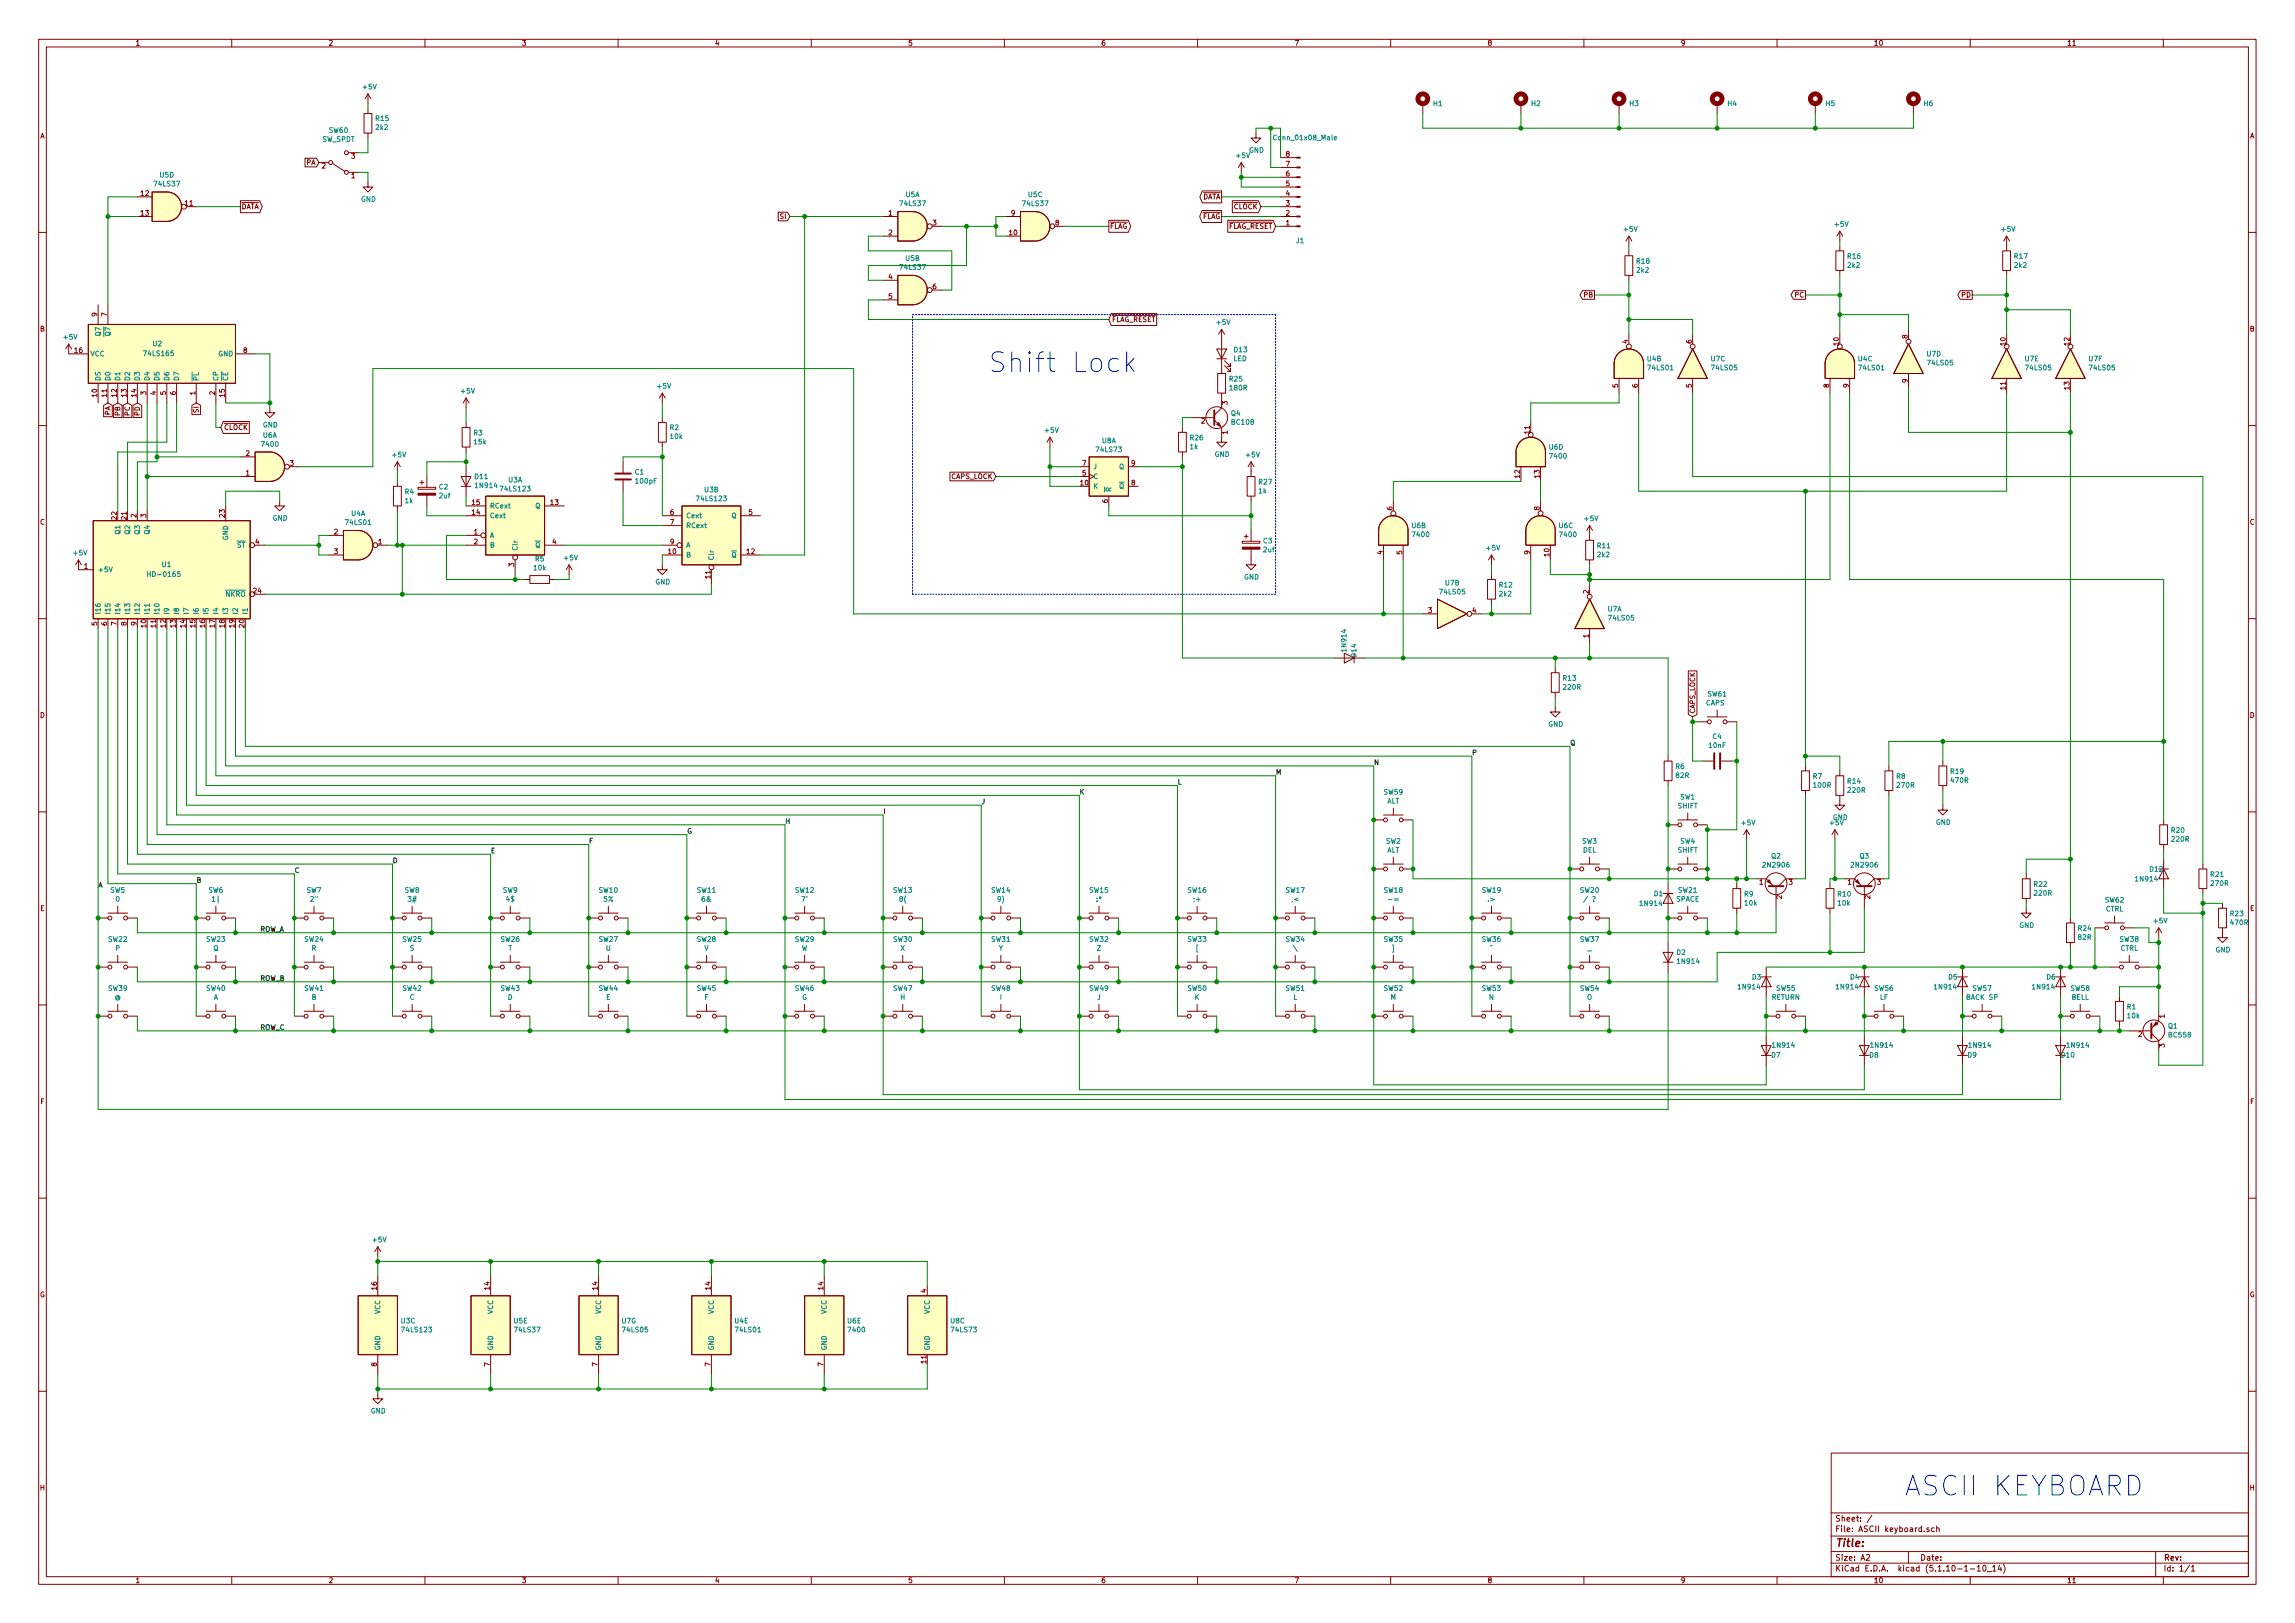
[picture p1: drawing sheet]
<svg xmlns="http://www.w3.org/2000/svg" width="594mm" height="420mm" viewBox="0 0 594 420" stroke-linecap="round" stroke-linejoin="round" font-family="sans-serif">
<defs><g id="words">
<g font-size="7.1" fill="#0000c2">
<text x="260.4" y="96.4">Shift Lock</text>
<text x="493.7" y="387.3">ASCII KEYBOARD</text>
</g>
<text font-size="2.8" fill="#840000" x="475" y="400.4">Title:</text>
<g font-size="2.1" fill="#840000">
<text x="475" y="393.9">Sheet: /</text>
<text x="475" y="396.6">File: ASCII keyboard.sch</text>
<text x="475" y="406.8">KiCad E.D.A. kicad (5.1.10-1-10_14)</text>
<text x="475" y="404">Size: A2</text>
<text x="497" y="404">Date:</text>
<text x="560" y="404">Rev:</text>
<text x="560" y="406.8">Id: 1/1</text>
</g>
<g font-size="1.8" fill="#840000">
<text x="35" y="11.8">1</text>
<text x="85" y="11.8">2</text>
<text x="135" y="11.8">3</text>
<text x="185" y="11.8">4</text>
<text x="235" y="11.8">5</text>
<text x="285" y="11.8">6</text>
<text x="335" y="11.8">7</text>
<text x="385" y="11.8">8</text>
<text x="435" y="11.8">9</text>
<text x="485" y="11.8">10</text>
<text x="535" y="11.8">11</text>
<text x="10.4" y="35.8">A</text>
<text x="582.4" y="35.8">A</text>
<text x="91" y="41.1">3</text>
<text x="332.9" y="40.6">8</text>
<text x="79.3" y="42.7">PA</text>
<text x="83.3" y="43.6">2</text>
<text x="91" y="46.1">1</text>
<text x="332.9" y="45.6">6</text>
<text x="332.9" y="43.1">7</text>
<text x="36.5" y="50.7">12</text>
<text x="47.9" y="53.3">11</text>
<text x="311.1" y="51.6">DATA</text>
<text x="332.9" y="53.3">3</text>
<text x="332.9" y="50.7">4</text>
<text x="332.9" y="48.2">5</text>
<text x="36.5" y="55.8">13</text>
<text x="62.5" y="54.1">DATA</text>
<text x="202" y="56.7">SI</text>
<text x="230" y="55.8">1</text>
<text x="241.5" y="58.3">3</text>
<text x="261.8" y="55.8">9</text>
<text x="273.2" y="58.3">8</text>
<text x="287.3" y="59.2">FLAG</text>
<text x="311.1" y="56.7">FLAG</text>
<text x="317.7" y="59.2">FLAG_RESET</text>
<text x="319.3" y="54.1">CLOCK</text>
<text x="332.9" y="58.3">1</text>
<text x="332.9" y="55.8">2</text>
<text x="230" y="60.9">2</text>
<text x="261.3" y="60.9">10</text>
<text x="230" y="72.3">4</text>
<text x="230" y="77.4">5</text>
<text x="241.5" y="74.8">6</text>
<text x="410" y="77">PB</text>
<text x="464.6" y="77">PC</text>
<text x="507.8" y="77">PD</text>
<text x="25.1" y="81.9" transform="rotate(-90 25.1 81.9)">9</text>
<text x="27.7" y="81.9" transform="rotate(-90 27.7 81.9)">7</text>
<text x="287.8" y="83.4">FLAG_RESET</text>
<text x="10.4" y="85.8">B</text>
<text x="421.4" y="88.9" transform="rotate(-90 421.4 88.9)">4</text>
<text x="437.9" y="88.9" transform="rotate(-90 437.9 88.9)">6</text>
<text x="476" y="89.4" transform="rotate(-90 476 89.4)">10</text>
<text x="493.8" y="87.6" transform="rotate(-90 493.8 87.6)">8</text>
<text x="519.2" y="89.4" transform="rotate(-90 519.2 89.4)">10</text>
<text x="535.7" y="89.4" transform="rotate(-90 535.7 89.4)">12</text>
<text x="582.4" y="85.8">B</text>
<text x="19.4" y="91.4">16</text>
<text x="63" y="91.4">8</text>
<text x="418.8" y="100.3" transform="rotate(-90 418.8 100.3)">5</text>
<text x="423.9" y="100.3" transform="rotate(-90 423.9 100.3)">6</text>
<text x="437.9" y="100.3" transform="rotate(-90 437.9 100.3)">5</text>
<text x="473.5" y="100.3" transform="rotate(-90 473.5 100.3)">8</text>
<text x="478.5" y="100.3" transform="rotate(-90 478.5 100.3)">9</text>
<text x="493.8" y="99.1" transform="rotate(-90 493.8 99.1)">9</text>
<text x="519.2" y="100.8" transform="rotate(-90 519.2 100.8)">11</text>
<text x="535.7" y="100.8" transform="rotate(-90 535.7 100.8)">13</text>
<text x="25.1" y="102.7" transform="rotate(-90 25.1 102.7)">10</text>
<text x="27.7" y="102.7" transform="rotate(-90 27.7 102.7)">11</text>
<text x="28.6" y="107.6" transform="rotate(-90 28.6 107.6)">PA</text>
<text x="30.2" y="102.7" transform="rotate(-90 30.2 102.7)">12</text>
<text x="31.1" y="107.6" transform="rotate(-90 31.1 107.6)">PB</text>
<text x="32.8" y="102.7" transform="rotate(-90 32.8 102.7)">13</text>
<text x="33.7" y="107.6" transform="rotate(-90 33.7 107.6)">PC</text>
<text x="35.3" y="102.7" transform="rotate(-90 35.3 102.7)">14</text>
<text x="36.2" y="107.6" transform="rotate(-90 36.2 107.6)">PD</text>
<text x="37.8" y="102.3" transform="rotate(-90 37.8 102.3)">3</text>
<text x="40.4" y="102.3" transform="rotate(-90 40.4 102.3)">4</text>
<text x="42.9" y="102.3" transform="rotate(-90 42.9 102.3)">5</text>
<text x="45.5" y="102.3" transform="rotate(-90 45.5 102.3)">6</text>
<text x="50.5" y="102.3" transform="rotate(-90 50.5 102.3)">1</text>
<text x="51.4" y="106.8" transform="rotate(-90 51.4 106.8)">SI</text>
<text x="55.6" y="102.3" transform="rotate(-90 55.6 102.3)">2</text>
<text x="58.2" y="102.7" transform="rotate(-90 58.2 102.7)">15</text>
<text x="317.8" y="104.8" transform="rotate(-90 317.8 104.8)">3</text>
<text x="57.9" y="111.3">CLOCK</text>
<text x="311" y="109.6">2</text>
<text x="317.8" y="112.4" transform="rotate(-90 317.8 112.4)">1</text>
<text x="396" y="112.3" transform="rotate(-90 396 112.3)">11</text>
<text x="63.7" y="118">2</text>
<text x="63.7" y="123.1">1</text>
<text x="75.1" y="120.6">3</text>
<text x="246.1" y="124">CAPS_LOCK</text>
<text x="279.7" y="125.6">10</text>
<text x="280.2" y="123.1">5</text>
<text x="280.2" y="120.6">7</text>
<text x="292.9" y="125.6">8</text>
<text x="292.9" y="120.6">9</text>
<text x="393.4" y="123.7" transform="rotate(-90 393.4 123.7)">12</text>
<text x="398.5" y="123.7" transform="rotate(-90 398.5 123.7)">13</text>
<text x="122.2" y="130.7">15</text>
<text x="142.5" y="130.7">13</text>
<text x="286.8" y="130.2" transform="rotate(-90 286.8 130.2)">6</text>
<text x="10.4" y="135.8">C</text>
<text x="30.2" y="134.5" transform="rotate(-90 30.2 134.5)">22</text>
<text x="32.8" y="134.5" transform="rotate(-90 32.8 134.5)">21</text>
<text x="35.3" y="134" transform="rotate(-90 35.3 134)">2</text>
<text x="37.8" y="134" transform="rotate(-90 37.8 134)">3</text>
<text x="58.2" y="133.9" transform="rotate(-90 58.2 133.9)">23</text>
<text x="122.2" y="133.3">14</text>
<text x="173.5" y="133.3">6</text>
<text x="173.5" y="135.8">7</text>
<text x="193.8" y="133.3">5</text>
<text x="360.4" y="132.1" transform="rotate(-90 360.4 132.1)">6</text>
<text x="398.5" y="132.1" transform="rotate(-90 398.5 132.1)">8</text>
<text x="582.4" y="135.8">C</text>
<text x="66.1" y="140.9">4</text>
<text x="86.5" y="138.3">2</text>
<text x="86.5" y="143.4">3</text>
<text x="97.9" y="140.9">1</text>
<text x="122.7" y="138.3">1</text>
<text x="122.7" y="140.9">2</text>
<text x="143" y="140.9">4</text>
<text x="173" y="143.4">10</text>
<text x="173.5" y="140.9">9</text>
<text x="193.3" y="143.4">12</text>
<text x="357.9" y="143.5" transform="rotate(-90 357.9 143.5)">4</text>
<text x="363" y="143.5" transform="rotate(-90 363 143.5)">5</text>
<text x="396" y="143.5" transform="rotate(-90 396 143.5)">9</text>
<text x="21.8" y="147.2">1</text>
<text x="133.1" y="146.7" transform="rotate(-90 133.1 146.7)">3</text>
<text x="183.9" y="149.7" transform="rotate(-90 183.9 149.7)">11</text>
<text x="401.1" y="144" transform="rotate(-90 401.1 144)">10</text>
<text x="65.6" y="153.6">24</text>
<text x="411.2" y="153.7" transform="rotate(-90 411.2 153.7)">2</text>
<text x="25.1" y="161.9" transform="rotate(-90 25.1 161.9)">5</text>
<text x="27.7" y="161.9" transform="rotate(-90 27.7 161.9)">6</text>
<text x="30.2" y="161.9" transform="rotate(-90 30.2 161.9)">7</text>
<text x="32.8" y="161.9" transform="rotate(-90 32.8 161.9)">8</text>
<text x="35.3" y="161.9" transform="rotate(-90 35.3 161.9)">9</text>
<text x="369.7" y="158.7">3</text>
<text x="381.2" y="158.7">4</text>
<text x="37.8" y="162.4" transform="rotate(-90 37.8 162.4)">10</text>
<text x="40.4" y="162.4" transform="rotate(-90 40.4 162.4)">11</text>
<text x="42.9" y="162.4" transform="rotate(-90 42.9 162.4)">12</text>
<text x="45.5" y="162.4" transform="rotate(-90 45.5 162.4)">13</text>
<text x="48" y="162.4" transform="rotate(-90 48 162.4)">14</text>
<text x="50.5" y="162.4" transform="rotate(-90 50.5 162.4)">15</text>
<text x="53.1" y="162.4" transform="rotate(-90 53.1 162.4)">16</text>
<text x="55.6" y="162.4" transform="rotate(-90 55.6 162.4)">17</text>
<text x="58.2" y="162.4" transform="rotate(-90 58.2 162.4)">18</text>
<text x="60.7" y="162.4" transform="rotate(-90 60.7 162.4)">19</text>
<text x="63.2" y="162.4" transform="rotate(-90 63.2 162.4)">20</text>
<text x="411.2" y="165.1" transform="rotate(-90 411.2 165.1)">1</text>
<text x="10.4" y="185.8">D</text>
<text x="438.8" y="184.8" transform="rotate(-90 438.8 184.8)">CAPS_LOCK</text>
<text x="582.4" y="185.8">D</text>
<text x="455.4" y="229">1</text>
<text x="461.3" y="232.7" transform="rotate(-90 461.3 232.7)">2</text>
<text x="463.1" y="229">3</text>
<text x="478.3" y="229">1</text>
<text x="484.1" y="232.7" transform="rotate(-90 484.1 232.7)">2</text>
<text x="485.9" y="229">3</text>
<text x="10.4" y="235.8">E</text>
<text x="582.4" y="235.8">E</text>
<text x="560.3" y="263.5" transform="rotate(-90 560.3 263.5)">1</text>
<text x="553.5" y="268.4">2</text>
<text x="560.3" y="271.2" transform="rotate(-90 560.3 271.2)">3</text>
<text x="10.5" y="285.8">F</text>
<text x="582.5" y="285.8">F</text>
<text x="10.3" y="335.8">G</text>
<text x="97.5" y="333.9" transform="rotate(-90 97.5 333.9)">16</text>
<text x="126.7" y="333.9" transform="rotate(-90 126.7 333.9)">14</text>
<text x="154.7" y="333.9" transform="rotate(-90 154.7 333.9)">14</text>
<text x="183.9" y="333.9" transform="rotate(-90 183.9 333.9)">14</text>
<text x="213.1" y="333.9" transform="rotate(-90 213.1 333.9)">14</text>
<text x="239.8" y="334.7" transform="rotate(-90 239.8 334.7)">4</text>
<text x="582.3" y="335.8">G</text>
<text x="97.5" y="353.7" transform="rotate(-90 97.5 353.7)">8</text>
<text x="126.7" y="353.7" transform="rotate(-90 126.7 353.7)">7</text>
<text x="154.7" y="353.7" transform="rotate(-90 154.7 353.7)">7</text>
<text x="183.9" y="353.7" transform="rotate(-90 183.9 353.7)">7</text>
<text x="213.1" y="353.7" transform="rotate(-90 213.1 353.7)">7</text>
<text x="239.8" y="352.9" transform="rotate(-90 239.8 352.9)">11</text>
<text x="10.4" y="385.8">H</text>
<text x="582.4" y="385.8">H</text>
<text x="35" y="409.8">1</text>
<text x="85" y="409.8">2</text>
<text x="135" y="409.8">3</text>
<text x="185" y="409.8">4</text>
<text x="235" y="409.8">5</text>
<text x="285" y="409.8">6</text>
<text x="335" y="409.8">7</text>
<text x="385" y="409.8">8</text>
<text x="435" y="409.8">9</text>
<text x="485" y="409.8">10</text>
<text x="535" y="409.8">11</text>
</g>
<g font-size="1.8" fill="#008484">
<text x="94" y="23.1">+5V</text>
<text x="371.1" y="27.4">H1</text>
<text x="396.5" y="27.4">H2</text>
<text x="421.9" y="27.4">H3</text>
<text x="447.3" y="27.4">H4</text>
<text x="472.7" y="27.4">H5</text>
<text x="498.1" y="27.4">H6</text>
<text x="85.2" y="34.4">SW60</text>
<text x="97.3" y="31.3">R15</text>
<text x="97.4" y="33.6">2k2</text>
<text x="83.4" y="36.7">SW_SPDT</text>
<text x="320.1" y="40.9">+5V</text>
<text x="323.3" y="39.5">GND</text>
<text x="330.1" y="36.3">Conn_01x08_Male</text>
<text x="41.4" y="45.9">U5D</text>
<text x="40.1" y="48.3">74LS37</text>
<text x="93.4" y="52.2">GND</text>
<text x="233.1" y="53.3">74LS37</text>
<text x="234.5" y="51">U5A</text>
<text x="264.9" y="53.3">74LS37</text>
<text x="266.2" y="51">U5C</text>
<text x="420.4" y="60">+5V</text>
<text x="475" y="58.7">+5V</text>
<text x="518.2" y="60">+5V</text>
<text x="335.6" y="63">J1</text>
<text x="233.1" y="69.8">74LS37</text>
<text x="234.5" y="67.5">U5B</text>
<text x="423.7" y="68.3">R18</text>
<text x="423.7" y="70.6">2k2</text>
<text x="478.3" y="67">R16</text>
<text x="478.4" y="69.3">2k2</text>
<text x="521.5" y="67">R17</text>
<text x="521.5" y="69.3">2k2</text>
<text x="16.6" y="87.9">+5V</text>
<text x="26" y="86.9" transform="rotate(-90 26 86.9)">Q7</text>
<text x="28.6" y="86.9" transform="rotate(-90 28.6 86.9)">Q7</text>
<text x="39.6" y="89.6">U2</text>
<text x="315" y="84.1">+5V</text>
<text x="23.4" y="92.2">VCC</text>
<text x="37.5" y="92.2">74LS165</text>
<text x="56.5" y="92.2">GND</text>
<text x="319.3" y="93.5">LED</text>
<text x="319.5" y="91.2">D13</text>
<text x="426.4" y="93.5">U4B</text>
<text x="426.7" y="95.9">74LS01</text>
<text x="443" y="93.5">U7C</text>
<text x="443.2" y="95.9">74LS05</text>
<text x="481.1" y="93.5">U4C</text>
<text x="481.3" y="95.9">74LS01</text>
<text x="498.8" y="92.3">U7D</text>
<text x="499.1" y="94.6">74LS05</text>
<text x="524.2" y="93.5">U7E</text>
<text x="524.5" y="95.9">74LS05</text>
<text x="540.7" y="93.5">U7F</text>
<text x="541" y="95.9">74LS05</text>
<text x="26" y="98.7" transform="rotate(-90 26 98.7)">DS</text>
<text x="28.6" y="98.7" transform="rotate(-90 28.6 98.7)">D0</text>
<text x="31.1" y="98.7" transform="rotate(-90 31.1 98.7)">D1</text>
<text x="33.7" y="98.7" transform="rotate(-90 33.7 98.7)">D2</text>
<text x="36.2" y="98.7" transform="rotate(-90 36.2 98.7)">D3</text>
<text x="38.7" y="98.7" transform="rotate(-90 38.7 98.7)">D4</text>
<text x="41.3" y="98.7" transform="rotate(-90 41.3 98.7)">D5</text>
<text x="43.8" y="98.7" transform="rotate(-90 43.8 98.7)">D6</text>
<text x="46.4" y="98.7" transform="rotate(-90 46.4 98.7)">D7</text>
<text x="51.4" y="98.7" transform="rotate(-90 51.4 98.7)">PL</text>
<text x="56.5" y="98.7" transform="rotate(-90 56.5 98.7)">CP</text>
<text x="59.1" y="98.7" transform="rotate(-90 59.1 98.7)">CE</text>
<text x="119.4" y="101.9">+5V</text>
<text x="170.2" y="100.6">+5V</text>
<text x="318.3" y="98.7">R25</text>
<text x="318.4" y="101.1">180R</text>
<text x="318.7" y="107.6">Q4</text>
<text x="68" y="110.7">GND</text>
<text x="68.1" y="113.3">U6A</text>
<text x="122.6" y="112.7">R3</text>
<text x="173.4" y="111.3">R2</text>
<text x="173.6" y="113.6">10k</text>
<text x="270.6" y="112">+5V</text>
<text x="308.1" y="114">R26</text>
<text x="318.9" y="109.9">BC108</text>
<text x="67.9" y="115.6">7400</text>
<text x="101.7" y="118.4">+5V</text>
<text x="122.8" y="115">15k</text>
<text x="283.9" y="117">74LS73</text>
<text x="285.3" y="114.7">U8A</text>
<text x="308.1" y="116.3">1k</text>
<text x="314.4" y="118.3">GND</text>
<text x="322.6" y="118.4">+5V</text>
<text x="401" y="116.4">U6D</text>
<text x="401.3" y="118.7">7400</text>
<text x="123" y="124">D11</text>
<text x="131.6" y="124.9">U3A</text>
<text x="164.4" y="122.9">C1</text>
<text x="164.7" y="125.2">100pF</text>
<text x="283" y="124">C</text>
<text x="283" y="121.5">J</text>
<text x="289.7" y="121.5">Q</text>
<text x="325.9" y="125.4">R27</text>
<text x="104.9" y="128">R4</text>
<text x="104.9" y="130.3">1k</text>
<text x="113.7" y="126.7">C2</text>
<text x="113.8" y="129">2uf</text>
<text x="123.2" y="126.3">1N914</text>
<text x="126.7" y="131.6">RCext</text>
<text x="129.8" y="127.2">74LS123</text>
<text x="138.6" y="131.6">Q</text>
<text x="180.6" y="129.7">74LS123</text>
<text x="182.4" y="127.4">U3B</text>
<text x="283" y="126.5">K</text>
<text x="287.7" y="127.4" transform="rotate(-90 287.7 127.4)">R</text>
<text x="289.7" y="126.5">Q</text>
<text x="325.9" y="127.7">1k</text>
<text x="70.6" y="134.8">GND</text>
<text x="89.6" y="135.9">74LS01</text>
<text x="91" y="133.6">U4A</text>
<text x="126.7" y="134.2">Cext</text>
<text x="177.5" y="134.2">Cext</text>
<text x="177.5" y="136.7">RCext</text>
<text x="189.4" y="134.2">Q</text>
<text x="365.5" y="136.7">U6B</text>
<text x="403.6" y="136.7">U6C</text>
<text x="410.3" y="134.9">+5V</text>
<text x="19.1" y="143.8">+5V</text>
<text x="31.1" y="138.2" transform="rotate(-90 31.1 138.2)">Q1</text>
<text x="33.7" y="138.2" transform="rotate(-90 33.7 138.2)">Q2</text>
<text x="36.2" y="138.2" transform="rotate(-90 36.2 138.2)">Q3</text>
<text x="38.7" y="138.2" transform="rotate(-90 38.7 138.2)">Q4</text>
<text x="59.1" y="139.9" transform="rotate(-90 59.1 139.9)">GND</text>
<text x="61.4" y="141.8">ST</text>
<text x="126.7" y="139.2">A</text>
<text x="126.7" y="141.8">B</text>
<text x="134" y="142.7" transform="rotate(-90 134 142.7)">Clr</text>
<text x="138.6" y="141.8">Q</text>
<text x="177.5" y="141.8">A</text>
<text x="327.1" y="140.7">C3</text>
<text x="327.1" y="143">2uf</text>
<text x="365.8" y="139">7400</text>
<text x="384.9" y="142.5">+5V</text>
<text x="403.9" y="139">7400</text>
<text x="413.5" y="141.9">R11</text>
<text x="25.3" y="148.1">+5V</text>
<text x="38.9" y="149.3">HD-0165</text>
<text x="42" y="146.8">U1</text>
<text x="138.2" y="147.6">10k</text>
<text x="138.6" y="145.3">R5</text>
<text x="146.1" y="145.1">+5V</text>
<text x="177.5" y="144.3">B</text>
<text x="184.8" y="145.2" transform="rotate(-90 184.8 145.2)">Clr</text>
<text x="189.4" y="144.3">Q</text>
<text x="413.6" y="144.2">2k2</text>
<text x="58.4" y="154.5">NKRO</text>
<text x="169.6" y="151.3">GND</text>
<text x="322" y="150">GND</text>
<text x="372.8" y="153.9">74LS05</text>
<text x="374.2" y="151.6">U7B</text>
<text x="388.1" y="152.1">R12</text>
<text x="388.2" y="154.4">2k2</text>
<text x="26" y="159.2" transform="rotate(-90 26 159.2)">I16</text>
<text x="28.6" y="159.2" transform="rotate(-90 28.6 159.2)">I15</text>
<text x="31.1" y="159.2" transform="rotate(-90 31.1 159.2)">I14</text>
<text x="33.7" y="159.2" transform="rotate(-90 33.7 159.2)">I13</text>
<text x="36.2" y="159.2" transform="rotate(-90 36.2 159.2)">I12</text>
<text x="38.7" y="159.2" transform="rotate(-90 38.7 159.2)">I11</text>
<text x="41.3" y="159.2" transform="rotate(-90 41.3 159.2)">I10</text>
<text x="43.8" y="159.2" transform="rotate(-90 43.8 159.2)">I9</text>
<text x="46.4" y="159.2" transform="rotate(-90 46.4 159.2)">I8</text>
<text x="48.9" y="159.2" transform="rotate(-90 48.9 159.2)">I7</text>
<text x="51.4" y="159.2" transform="rotate(-90 51.4 159.2)">I6</text>
<text x="54" y="159.2" transform="rotate(-90 54 159.2)">I5</text>
<text x="56.5" y="159.2" transform="rotate(-90 56.5 159.2)">I4</text>
<text x="59.1" y="159.2" transform="rotate(-90 59.1 159.2)">I3</text>
<text x="61.6" y="159.2" transform="rotate(-90 61.6 159.2)">I2</text>
<text x="64.1" y="159.2" transform="rotate(-90 64.1 159.2)">I1</text>
<text x="416.2" y="158.3">U7A</text>
<text x="416.6" y="160.6">74LS05</text>
<text x="348.5" y="168.5" transform="rotate(-90 348.5 168.5)">1N914</text>
<text x="351.1" y="170.1" transform="rotate(-90 351.1 170.1)">D14</text>
<text x="404.6" y="176.2">R13</text>
<text x="404.8" y="178.5">220R</text>
<text x="441.8" y="182.6">CAPS</text>
<text x="442.1" y="180.3">SW61</text>
<text x="400.8" y="188.1">GND</text>
<text x="443.4" y="191.3">C4</text>
<text x="442.4" y="193.6">10nF</text>
<text x="433.8" y="199.1">R6</text>
<text x="433.9" y="201.4">82R</text>
<text x="469.3" y="201.6">R7</text>
<text x="469.5" y="203.9">100R</text>
<text x="478.3" y="202.9">R14</text>
<text x="490.9" y="201.6">R8</text>
<text x="491.1" y="203.9">270R</text>
<text x="505" y="200.3">R19</text>
<text x="505.1" y="202.7">470R</text>
<text x="358.3" y="205.7">SW59</text>
<text x="359" y="208">ALT</text>
<text x="434.3" y="209.3">SHIFT</text>
<text x="435" y="207">SW1</text>
<text x="478.4" y="205.2">220R</text>
<text x="450.9" y="213.6">+5V</text>
<text x="473.8" y="213.6">+5V</text>
<text x="474.4" y="212.3">GND</text>
<text x="501.1" y="213.5">GND</text>
<text x="562.1" y="215.6">R20</text>
<text x="358.8" y="218.4">SW2</text>
<text x="359" y="220.7">ALT</text>
<text x="409.6" y="218.4">SW3</text>
<text x="409.7" y="220.7">DEL</text>
<text x="434.3" y="220.7">SHIFT</text>
<text x="435" y="218.4">SW4</text>
<text x="562.3" y="217.9">220R</text>
<text x="456.6" y="224.6">2N2906</text>
<text x="458.6" y="222.3">Q2</text>
<text x="479.5" y="224.6">2N2906</text>
<text x="481.4" y="222.3">Q3</text>
<text x="556.5" y="225.6">D12</text>
<text x="572.3" y="227">R21</text>
<text x="28.6" y="231.1">SW5</text>
<text x="30" y="233.4">0</text>
<text x="54" y="231.1">SW6</text>
<text x="55.1" y="233.4">1|</text>
<text x="79.4" y="231.1">SW7</text>
<text x="80.4" y="233.4">2&quot;</text>
<text x="104.8" y="231.1">SW8</text>
<text x="105.7" y="233.4">3#</text>
<text x="130.2" y="231.1">SW9</text>
<text x="131.1" y="233.4">4$</text>
<text x="155.1" y="231.1">SW10</text>
<text x="156.2" y="233.4">5%</text>
<text x="180.5" y="231.1">SW11</text>
<text x="181.8" y="233.4">6&amp;</text>
<text x="205.9" y="231.1">SW12</text>
<text x="207.6" y="233.4">7'</text>
<text x="231.3" y="231.1">SW13</text>
<text x="232.9" y="233.4">8(</text>
<text x="256.7" y="231.1">SW14</text>
<text x="258.3" y="233.4">9)</text>
<text x="282.1" y="231.1">SW15</text>
<text x="283.8" y="233.4">:*</text>
<text x="307.5" y="231.1">SW16</text>
<text x="309.1" y="233.4">;+</text>
<text x="332.9" y="231.1">SW17</text>
<text x="334.5" y="233.4">,&lt;</text>
<text x="358.3" y="231.1">SW18</text>
<text x="359.9" y="233.4">-=</text>
<text x="383.7" y="231.1">SW19</text>
<text x="385.3" y="233.4">.&gt;</text>
<text x="409.1" y="231.1">SW20</text>
<text x="410.5" y="233.4">/ ?</text>
<text x="428.2" y="232">D1</text>
<text x="433.8" y="233.4">SPACE</text>
<text x="434.5" y="231.1">SW21</text>
<text x="451.6" y="232.1">R9</text>
<text x="475.8" y="232.1">R10</text>
<text x="526.6" y="229.6">R22</text>
<text x="526.7" y="231.9">220R</text>
<text x="545" y="233.6">SW62</text>
<text x="553" y="228.2">1N914</text>
<text x="572.4" y="229.3">270R</text>
<text x="424.7" y="234.5">1N914</text>
<text x="451.7" y="234.4">10k</text>
<text x="475.8" y="234.4">10k</text>
<text x="545" y="236">CTRL</text>
<text x="557.6" y="239">+5V</text>
<text x="577.4" y="237.2">R23</text>
<text x="577.5" y="239.5">470R</text>
<text x="28.1" y="243.8">SW22</text>
<text x="53.5" y="243.8">SW23</text>
<text x="78.9" y="243.8">SW24</text>
<text x="104.3" y="243.8">SW25</text>
<text x="129.7" y="243.8">SW26</text>
<text x="155.1" y="243.8">SW27</text>
<text x="180.5" y="243.8">SW28</text>
<text x="205.9" y="243.8">SW29</text>
<text x="231.3" y="243.8">SW30</text>
<text x="256.7" y="243.8">SW31</text>
<text x="282.1" y="243.8">SW32</text>
<text x="307.5" y="243.8">SW33</text>
<text x="332.9" y="243.8">SW34</text>
<text x="358.3" y="243.8">SW35</text>
<text x="383.7" y="243.8">SW36</text>
<text x="409.1" y="243.8">SW37</text>
<text x="522.7" y="240.2">GND</text>
<text x="538" y="241">R24</text>
<text x="538" y="243.3">82R</text>
<text x="548.8" y="243.8">SW38</text>
<text x="29.9" y="246.1">P</text>
<text x="55.2" y="246.1">Q</text>
<text x="80.6" y="246.1">R</text>
<text x="106.1" y="246.1">S</text>
<text x="131.5" y="246.1">T</text>
<text x="156.8" y="246.1">U</text>
<text x="182.3" y="246.1">V</text>
<text x="207.4" y="246.1">W</text>
<text x="233.1" y="246.1">X</text>
<text x="258.5" y="246.1">Y</text>
<text x="283.9" y="246.1">Z</text>
<text x="309.6" y="246.1">[</text>
<text x="335.1" y="246.1">\</text>
<text x="360.4" y="246.1">]</text>
<text x="385.6" y="246.1">^</text>
<text x="411" y="246.1">_</text>
<text x="434" y="247.2">D2</text>
<text x="434.4" y="249.5">1N914</text>
<text x="548.8" y="246.1">CTRL</text>
<text x="573.5" y="246.5">GND</text>
<text x="28.1" y="256.5">SW39</text>
<text x="53.5" y="256.5">SW40</text>
<text x="78.9" y="256.5">SW41</text>
<text x="104.3" y="256.5">SW42</text>
<text x="129.7" y="256.5">SW43</text>
<text x="155.1" y="256.5">SW44</text>
<text x="180.5" y="256.5">SW45</text>
<text x="205.9" y="256.5">SW46</text>
<text x="231.3" y="256.5">SW47</text>
<text x="256.7" y="256.5">SW48</text>
<text x="282.1" y="256.5">SW49</text>
<text x="307.5" y="256.5">SW50</text>
<text x="332.9" y="256.5">SW51</text>
<text x="358.3" y="256.5">SW52</text>
<text x="383.7" y="256.5">SW53</text>
<text x="409.1" y="256.5">SW54</text>
<text x="450.1" y="256.1">1N914</text>
<text x="453.6" y="253.6">D3</text>
<text x="459.9" y="256.5">SW55</text>
<text x="475.5" y="256.1">1N914</text>
<text x="479" y="253.6">D4</text>
<text x="485.3" y="256.5">SW56</text>
<text x="500.9" y="256.1">1N914</text>
<text x="504.4" y="253.6">D5</text>
<text x="510.7" y="256.5">SW57</text>
<text x="526.3" y="256.1">1N914</text>
<text x="529.8" y="253.6">D6</text>
<text x="536.1" y="256.5">SW58</text>
<text x="29.6" y="258.8">@</text>
<text x="55.2" y="258.8">A</text>
<text x="80.6" y="258.8">B</text>
<text x="106" y="258.8">C</text>
<text x="131.4" y="258.8">D</text>
<text x="156.9" y="258.8">E</text>
<text x="182.3" y="258.8">F</text>
<text x="207.6" y="258.8">G</text>
<text x="233" y="258.8">H</text>
<text x="258.9" y="258.8">I</text>
<text x="284" y="258.8">J</text>
<text x="309.2" y="258.8">K</text>
<text x="334.7" y="258.8">L</text>
<text x="359.9" y="258.8">M</text>
<text x="385.4" y="258.8">N</text>
<text x="410.8" y="258.8">O</text>
<text x="458.6" y="258.8">RETURN</text>
<text x="486.6" y="258.8">LF</text>
<text x="509.1" y="258.8">BACK SP</text>
<text x="536.2" y="258.8">BELL</text>
<text x="550.6" y="261.3">R1</text>
<text x="550.7" y="263.6">10k</text>
<text x="561.3" y="266.3">Q1</text>
<text x="561.5" y="268.6">BC558</text>
<text x="458.6" y="273.8">D7</text>
<text x="459.1" y="271.2">1N914</text>
<text x="484" y="273.8">D8</text>
<text x="484.5" y="271.2">1N914</text>
<text x="509.4" y="273.8">D9</text>
<text x="509.9" y="271.2">1N914</text>
<text x="533.7" y="273.8">D10</text>
<text x="535.3" y="271.2">1N914</text>
<text x="96.6" y="321.6">+5V</text>
<text x="98.4" y="340.2" transform="rotate(-90 98.4 340.2)">VCC</text>
<text x="127.6" y="340.2" transform="rotate(-90 127.6 340.2)">VCC</text>
<text x="155.6" y="340.2" transform="rotate(-90 155.6 340.2)">VCC</text>
<text x="184.8" y="340.2" transform="rotate(-90 184.8 340.2)">VCC</text>
<text x="214" y="340.2" transform="rotate(-90 214 340.2)">VCC</text>
<text x="240.7" y="340.2" transform="rotate(-90 240.7 340.2)">VCC</text>
<text x="103.9" y="342.6">U3C</text>
<text x="104.3" y="344.9">74LS123</text>
<text x="133" y="342.6">U5E</text>
<text x="133.3" y="344.9">74LS37</text>
<text x="161" y="342.6">U7G</text>
<text x="161.3" y="344.9">74LS05</text>
<text x="190.2" y="342.6">U4E</text>
<text x="190.5" y="344.9">74LS01</text>
<text x="219.4" y="342.6">U6E</text>
<text x="219.7" y="344.9">7400</text>
<text x="246.1" y="342.6">U8C</text>
<text x="246.4" y="344.9">74LS73</text>
<text x="98.4" y="349.7" transform="rotate(-90 98.4 349.7)">GND</text>
<text x="127.6" y="349.7" transform="rotate(-90 127.6 349.7)">GND</text>
<text x="155.6" y="349.7" transform="rotate(-90 155.6 349.7)">GND</text>
<text x="184.8" y="349.7" transform="rotate(-90 184.8 349.7)">GND</text>
<text x="214" y="349.7" transform="rotate(-90 214 349.7)">GND</text>
<text x="240.7" y="349.7" transform="rotate(-90 240.7 349.7)">GND</text>
<text x="96" y="365.9">GND</text>
</g>
<g font-size="1.8">
<text x="381" y="195.5">P</text>
<text x="406.4" y="193">Q</text>
<text x="304.8" y="203.1">L</text>
<text x="330.2" y="200.6">M</text>
<text x="355.6" y="198">N</text>
<text x="254" y="208.2">J</text>
<text x="279.4" y="205.7">K</text>
<text x="177.8" y="215.8">G</text>
<text x="203.2" y="213.3">H</text>
<text x="228.6" y="210.7">I</text>
<text x="127" y="220.9">E</text>
<text x="152.4" y="218.4">F</text>
<text x="76.2" y="226">C</text>
<text x="101.6" y="223.4">D</text>
<text x="25.4" y="229.8">A</text>
<text x="50.8" y="228.5">B</text>
<text x="67.3" y="241.2">ROW_A</text>
<text x="67.3" y="253.9">ROW_B</text>
<text x="67.3" y="266.6">ROW_C</text>
</g>
</g></defs>
<g fill="none" stroke="#840000" stroke-width=".26">
<path d="M10 10.2h574v400h-574zM12 12.2h570v396h-570zM60 10.2v2M110 10.2v2M160 10.2v2M210 10.2v2M260 10.2v2M310 10.2v2M360 10.2v2M410 10.2v2M460 10.2v2M510 10.2v2"/>
<path d="M536.5 11.8h.8M560 10.2v2M90.2 39.5h2.5M94.2 29.4h2.1v5.1h-2.1zM95.2 24.3l-.7 1.3M95.2 24.3v2.5M95.2 28.1v1.3M95.2 34.5v1.2M95.2 24.3l.8 1.3M325.1 34.5v1.2h1.3l-1.3 1.3-1.3-1.3h1.3M368.3 26.8v2.6M393.7 26.8v2.6"/>
<path d="M419.1 26.8v2.6M444.5 26.8v2.6M469.9 26.8v2.6M495.3 26.8v2.6M35.6 51h3.8M35.6 56h3.8M39.4 49.7h3.8a3.8 3.8 0 0 1 3.8 3.8 3.8 3.8 0 0 1-3.8 3.8h-3.8zM48.3 53.5h2.5M62.2 52h5l.7 1.5-.7 1.6h-5zM79 41h2.9l.6 1.1-.6 1.1h-2.9zM82.5 42.1h2.6M86.1 42.3l3.2 2.1"/>
<path d="M90.2 44.6h2.5M95.2 47.2v1.2h1.3l-1.3 1.3-1.2-1.3h1.2M201.4 54.9h2.4l.7 1.1-.7 1.2h-2.4zM228.6 56h3.8M232.4 54.8h3.8a3.8 3.8 0 0 1 3.8 3.8 3.8 3.8 0 0 1-3.8 3.8h-3.8zM241.3 58.6h2.5M260.3 56h3.9M264.2 54.8h3.8a3.8 3.8 0 0 1 3.8 3.8 3.8 3.8 0 0 1-3.8 3.8h-3.8zM273 58.6h2.6M287 57h5.1l.6 1.6-.6 1.5h-5.1zM311.2 54.5h5v3.1h-5l-.7-1.6zM311.2 49.4h5v3.1h-5l-.6-1.5z"/>
<path d="M317.8 57h11.8l.6 1.6-.6 1.5h-11.8zM319 52h6.8l.6 1.5-.6 1.6h-6.8zM321.3 42.1l-.8 1.2M321.3 42.1v2.5M321.3 42.1l.8 1.2M331.5 40.8h4.2M331.5 43.3h4.2M331.5 45.9h4.2M331.5 48.4h4.2M331.5 51h4.2M331.5 53.5h4.2M331.5 56h4.2"/>
<path d="M331.5 58.6h4.2M476.2 59.9l-.7 1.2M476.2 59.9v2.5M476.2 59.9l.8 1.2M10 60.2h2M25.4 78.9v5.1M27.9 78.9v5.1M228.6 61.1h3.8M228.6 72.6h3.8M228.6 77.6h3.8M232.4 71.3h3.8a3.8 3.8 0 0 1 3.8 3.8 3.8 3.8 0 0 1-3.8 3.8h-3.8zM241.3 75.1h2.5"/>
<path d="M260.3 61.1h3.9M409.6 75.3h3.1v2.2h-3.1l-.6-1.1zM420.6 66.2h2.1v5.1h-2.1zM421.6 61.1l-.7 1.3M421.6 61.1v2.6M421.6 64.9v1.3M421.6 71.3v1.3M421.6 61.1l.8 1.3M464.2 75.3h3.2v2.2h-3.2l-.6-1.1zM475.2 64.9h2.1v5.1h-2.1zM476.2 63.7v1.2M476.2 70v1.3"/>
<path d="M507.4 75.3h3.1v2.2h-3.1l-.6-1.1zM518.4 64.9h2v5.1h-2zM519.4 61.1l-.7 1.3M519.4 61.1v3.8M519.4 70v1.3M519.4 61.1l.8 1.3M582 60.2h2M17.8 89.1l-.8 1.2M17.8 89.1v2.5h5.1M17.8 89.1l.7 1.2M22.9 84h38.1v15.2h-38.1zM25.4 99.2v5.1"/>
<path d="M27.9 99.2v5.1M30.5 99.2v5.1M33 99.2v5.1M35.6 99.2v5.1M38.1 99.2v5.1M40.6 99.2v5.1M43.2 99.2v5.1M45.7 99.2v5.1M50.8 99.2v5.1M55.9 99.2v5.1M58.4 99.2v5.1M61 91.6h5"/>
<path d="M287.7 81.2h11.7v3.1h-11.7l-.7-1.6zM315 90.3h2.5l-1.3 2.6zM315 92.9h2.5M315.2 96.7h2v5.1h-2zM316.2 85.3l-.7 1.2M316.2 85.3v11.4M316.2 85.3l.8 1.2M317 94.7l1.5 1.5v-.8v.8h-.7M317 93.4l1.5 1.5v-.8v.8h-.7M418.9 91.5a3.8 3.8 0 0 1 4.2-.9 3.8 3.8 0 0 1 2.3 3.5v3.9h-7.6v-3.9a3.8 3.8 0 0 1 1.1-2.6zM419.1 98v3.8M421.6 86.5v2.6"/>
<path d="M424.2 98v3.8M438.1 90.3l3.9 7.7h-7.7zM438.1 86.5v2.6M438.1 98v3.8M473.6 91.5a3.8 3.8 0 0 1 4.1-.9 3.8 3.8 0 0 1 2.4 3.5v3.9h-7.7v-3.9a3.8 3.8 0 0 1 1.2-2.6zM473.7 98v3.8M476.2 86.5v2.6M478.8 98v3.8M494 89.1l3.8 7.6h-7.6zM494 85.3v2.5M494 96.7v3.8M519.4 90.3l3.8 7.7h-7.6z"/>
<path d="M519.4 86.5v2.6M519.4 98v3.8M535.9 90.3l3.8 7.7h-7.6zM535.9 86.5v2.6M535.9 98v3.8M10 110.2h2M26.8 104.9l1.1-.6 1.2 .6v3h-2.3zM29.4 104.9l1.1-.6 1.1 .6v3.2h-2.2zM31.9 104.9l1.1-.6 1.1 .6v3.2h-2.2zM34.4 104.9l1.2-.6 1.1 .6v3.2h-2.3zM49.7 104.9l1.1-.6 1.1 .6v2.4h-2.2zM57.8 109.1h6.7v3.1h-6.7l-.7-1.5z"/>
<path d="M62.2 118.3h3.8M66 117h3.8a3.8 3.8 0 0 1 3.9 3.8 3.8 3.8 0 0 1-3.9 3.8h-3.8zM69.8 105.6v1.2h1.3l-1.3 1.3-1.2-1.3h1.2M102.9 119.5l-.8 1.3M102.9 119.5v2.6M102.9 119.5l.7 1.3M119.6 110.7h2.1v5h-2.1zM120.6 103l-.7 1.3M120.6 103v2.6M120.6 109.4v1.3M120.6 115.7v1.3M120.6 103l.8 1.3"/>
<path d="M161.3 119.5v2.8M170.4 109.4h2.1v5.1h-2.1zM171.4 101.8l-.7 1.2M171.4 101.8v2.5M171.4 108.1v1.3M171.4 114.5v1.2M171.4 101.8l.8 1.2M271.8 113.2l-.8 1.3M271.8 113.2v2.5M271.8 113.2l.7 1.3M281.9 118.3h10.2v10.1h-10.2zM305.1 111.9h2v5.1h-2z"/>
<path d="M306.1 110.7v1.2M306.1 117v1.3M308.6 108.1h5.7M314.3 108.8l1.9 1.9v3.8h1.3l-1.3 1.2-1.2-1.2h1.2M316.2 101.8v3.8l-1.9 1.9M323.8 119.5l-.7 1.3M323.8 119.5v3.9M323.8 119.5l.8 1.3M393.5 114.3a3.8 3.8 0 0 1 4.2-.8 3.8 3.8 0 0 1 2.3 3.5v3.8h-7.6v-3.8a3.8 3.8 0 0 1 1.1-2.7zM396.2 109.4v2.5M582 110.2h2M24.1 134.8h40.7v25.4h-40.7z"/>
<path d="M35.6 132.2v2.6M38.1 132.2v2.6M58.4 131v3.9M62.2 123.4h3.8M72.4 129.7v1.3h1.3l-1.3 1.2-1.3-1.2h1.3M74.9 120.8h2.6M85.1 138.6h3.8M88.9 137.3h3.8a3.8 3.8 0 0 1 3.8 3.8 3.8 3.8 0 0 1-3.8 3.8h-3.8zM101.9 125.9h2v5.1h-2zM102.9 124.6v1.3M102.9 131v1.2M108.2 126.2h4.6v.5h-4.6z"/>
<path d="M108.7 124.9h1M109.2 124.4v1M110.5 123.4v2.8M110.5 128.2v2.8M119.4 123.4h2.5l-1.3 2.5zM119.4 125.9h2.5M120.6 138.6h3.9M120.6 131h5.1M120.6 133.5h5.1M120.6 120.8v7.6M125.7 128.4h15.3v15.3h-15.3zM141 131h5"/>
<path d="M161.3 124.4v2.8M171.4 133.5h5.1M171.4 136.1h5.1M176.5 131h15.3v15.2h-15.3zM191.8 133.5h5M245.9 122.2h11.3l.6 1.2-.6 1.1h-11.3zM279.4 123.4h2.5M279.4 120.8h2.5M281.9 122.7l1.3 .7-1.3 .6M287 128.4v2.6M292.1 120.8h2.5M292.1 125.9h2.5"/>
<path d="M322.1 138.9h1M322.6 138.3v1.1M322.8 123.4h2.1v5h-2.1zM323.8 128.4v1.3M323.8 137.3v2.8M358 134.6a3.8 3.8 0 0 1 4.1-.8 3.8 3.8 0 0 1 2.4 3.5v3.8h-7.6v-3.8a3.8 3.8 0 0 1 1.1-2.7zM360.7 129.7v2.5M393.7 120.8v3.8M396.1 134.6a3.8 3.8 0 0 1 4.1-.8 3.8 3.8 0 0 1 2.4 3.5v3.8h-7.6v-3.8a3.8 3.8 0 0 1 1.1-2.7zM398.8 120.8v3.8M398.8 129.7v2.5M410.5 139.9h2v5h-2z"/>
<path d="M411.5 136.1v3.8M411.5 136.1l-.8 1.2M411.5 136.1l.7 1.2M20.3 144.9v2.6h4M20.3 144.9l-.7 1.3M20.3 144.9l.8 1.3M65.9 153.8h2.7M65.9 141.1h2.7M85.1 143.7h3.8M97.8 141.1h2.5M120.6 141.1h5.1M133.3 144.9v3.9"/>
<path d="M135.9 150h1.3M137.2 149h5v2h-5zM141 141.1h5M142.2 150h1.3M147.3 146.2l-.7 1.3M147.3 146.2v2.6M147.3 146.2l.8 1.3M171.4 146.2v1.3h1.3l-1.3 1.3-1.2-1.3h1.2M171.4 141.1h3.9M171.4 143.7h5.1M184.1 147.5v3.8M191.8 143.7h5"/>
<path d="M321.6 140.1h4.5v.5h-4.5zM323.8 142.2v4h1.3l-1.3 1.3-1.2-1.3h1.2M358.1 141.1v3.8M363.2 141.1v3.8M368.3 158.9h3.8M372.1 155.1l7.6 3.8-7.6 3.8zM381 158.9h2.5M385.1 150h2v5.1h-2zM386.1 143.7l-.8 1.2M386.1 143.7v2.5M386.1 148.8v1.2M386.1 155.1v1.3"/>
<path d="M386.1 143.7l.7 1.2M396.2 141.1v3.8M401.3 141.1v3.8M411.5 155.1l3.8 7.6h-7.6zM411.5 144.9v1.3M411.5 151.3v2.5M10 160.2h2M25.4 160.2v2.5M27.9 160.2v2.5M30.5 160.2v2.5M33 160.2v2.5M35.6 160.2v2.5"/>
<path d="M345.4 170.3h7.7M348 169.1l2.5 1.2-2.5 1.3zM350.5 169.1v2.5M401.6 174.2h2v5h-2zM402.6 172.9v1.3M402.6 179.2v1.3M411.5 162.7v3.8M437 173.7h2.3v11.3l-1.2 .6-1.1-.6zM582 160.2h2M402.6 183v1.3h1.3l-1.3 1.3-1.3-1.3h1.3M430.8 197h2v5.1h-2zM431.8 195.7v1.3"/>
<path d="M439.4 186.9h2.6M440.7 197h2.8M442 185.6h5M444.5 183.8v1.8M445.5 197h2.8M447 186.9h2.6M466.3 199.6h2.1v5h-2.1zM467.4 198.3v1.3M476.2 199.6v1.2M487.9 199.6h2.1v5h-2.1zM488.9 198.3v1.3M501.9 198.3h2v5.1h-2z"/>
<path d="M502.9 197v1.3M10 210.2h2M355.6 212.3h2.5M358.1 211h5.1M360.7 209.2v1.8M363.2 212.3h2.6M431.8 202.1v1.3M431.8 213.5h2.5M434.3 212.3h5.1M436.9 210.5v1.8M439.4 213.5h2.6M452.1 214.8l-.7 1.3"/>
<path d="M452.1 214.8v2.5M452.1 214.8l.8 1.3M467.4 204.6v1.3M475 214.8l-.8 1.3M475 214.8v2.5M475 214.8l.7 1.3M475.2 200.8h2.1v5.1h-2.1zM476.2 205.9v2.5h1.3l-1.3 1.3-1.2-1.3h1.2M488.9 204.6v1.3M502.9 208.4v1.3h1.3l-1.3 1.3-1.3-1.3h1.3M502.9 203.4v1.2M559.1 213.5h2v5.1h-2z"/>
<path d="M560.1 212.3v1.2M560.1 218.6v1.3M582 210.2h2M25.4 237.7h2.5M27.9 236.4h5.1M30.5 234.6v1.8M33 237.7h2.6M50.8 237.7h2.5M53.3 236.4h5.1M55.9 234.6v1.8M58.4 237.7h2.6M76.2 237.7h2.5"/>
<path d="M78.7 236.4h5.1M81.3 234.6v1.8M83.8 237.7h2.6M101.6 237.7h2.5M104.1 236.4h5.1M106.7 234.6v1.8M109.2 237.7h2.6M127 237.7h2.5M129.5 236.4h5.1M132.1 234.6v1.8M134.6 237.7h2.6M152.4 237.7h2.5"/>
<path d="M154.9 236.4h5.1M157.5 234.6v1.8M160 237.7h2.6M177.8 237.7h2.5M180.3 236.4h5.1M182.9 234.6v1.8M185.4 237.7h2.6M203.2 237.7h2.5M205.7 236.4h5.1M208.3 234.6v1.8M210.8 237.7h2.6M228.6 237.7h2.5"/>
<path d="M231.1 236.4h5.1M233.7 234.6v1.8M236.2 237.7h2.6M254 237.7h2.5M256.5 236.4h5.1M259.1 234.6v1.8M261.6 237.7h2.6M279.4 237.7h2.5M281.9 236.4h5.1M284.5 234.6v1.8M287 237.7h2.6M304.8 237.7h2.5"/>
<path d="M307.3 236.4h5.1M309.9 234.6v1.8M312.4 237.7h2.6M330.2 237.7h2.5M332.7 236.4h5.1M335.3 234.6v1.8M337.8 237.7h2.6M355.6 237.7h2.5M355.6 225h2.5M358.1 236.4h5.1M358.1 223.7h5.1M360.7 221.9v1.8"/>
<path d="M360.7 234.6v1.8M363.2 237.7h2.6M363.2 225h2.6M381 237.7h2.5M383.5 236.4h5.1M386.1 234.6v1.8M388.6 237.7h2.6M406.4 237.7h2.5M406.4 225h2.5M408.9 236.4h5.1M408.9 223.7h5.1M411.5 221.9v1.8"/>
<path d="M411.5 234.6v1.8M414 237.7h2.6M414 225h2.6M430.5 231.3h2.6M431.8 231.3l1.3 2.5h-2.6zM431.8 237.7h2.5M431.8 225h2.5M431.8 228.8v7.6M434.3 236.4h5.1M434.3 223.7h5.1M436.9 221.9v1.8M436.9 234.6v1.8"/>
<path d="M439.4 237.7h2.6M439.4 225h2.6M448.6 230h2v5.1h-2zM449.6 228.8v1.2M449.6 235.1v1.3M454.7 227.5h2.5l1.9 1.9M459.7 229.4v5.7M464.8 227.5h-2.5l-1.9 1.9M472.7 230h2v5.1h-2zM473.7 228.8v1.2M473.7 235.1v1.3M477.5 227.5h2.6l1.9 1.9"/>
<path d="M482.6 229.4v5.7M487.7 227.5h-2.6l-1.9 1.9M523.5 227.5h2v5.1h-2zM524.5 235.1v1.3h1.3l-1.3 1.3-1.3-1.3h1.3M524.5 226.2v1.3M524.5 232.6v1.2M534.9 238.9h2.1v5.1h-2.1zM535.9 237.7v1.2M544.8 238.9h5.1M547.4 237.2v1.7M558.8 225h2.5M560.1 225l1.2 2.5h-2.5z"/>
<path d="M560.1 222.4v7.6M569.2 225h2v5h-2zM570.2 223.7v1.3M570.2 230v1.3M574.3 235.1h2v5.1h-2zM575.3 233.8v1.3M25.4 250.4h2.5M27.9 249.1h5.1M30.5 247.3v1.8M33 250.4h2.6M50.8 250.4h2.5M53.3 249.1h5.1"/>
<path d="M55.9 247.3v1.8M58.4 250.4h2.6M76.2 250.4h2.5M78.7 249.1h5.1M81.3 247.3v1.8M83.8 250.4h2.6M101.6 250.4h2.5M104.1 249.1h5.1M106.7 247.3v1.8M109.2 250.4h2.6M127 250.4h2.5M129.5 249.1h5.1"/>
<path d="M132.1 247.3v1.8M134.6 250.4h2.6M152.4 250.4h2.5M154.9 249.1h5.1M157.5 247.3v1.8M160 250.4h2.6M177.8 250.4h2.5M180.3 249.1h5.1M182.9 247.3v1.8M185.4 250.4h2.6M203.2 250.4h2.5M205.7 249.1h5.1"/>
<path d="M208.3 247.3v1.8M210.8 250.4h2.6M228.6 250.4h2.5M231.1 249.1h5.1M233.7 247.3v1.8M236.2 250.4h2.6M254 250.4h2.5M256.5 249.1h5.1M259.1 247.3v1.8M261.6 250.4h2.6M279.4 250.4h2.5M281.9 249.1h5.1"/>
<path d="M284.5 247.3v1.8M287 250.4h2.6M304.8 250.4h2.5M307.3 249.1h5.1M309.9 247.3v1.8M312.4 250.4h2.6M330.2 250.4h2.5M332.7 249.1h5.1M335.3 247.3v1.8M337.8 250.4h2.6M355.6 250.4h2.5M358.1 249.1h5.1"/>
<path d="M360.7 247.3v1.8M363.2 250.4h2.6M381 250.4h2.5M383.5 249.1h5.1M386.1 247.3v1.8M388.6 250.4h2.6M406.4 250.4h2.5M408.9 249.1h5.1M411.5 247.3v1.8M414 250.4h2.6M430.5 246.5h2.6l-1.3 2.6zM430.5 249.1h2.6"/>
<path d="M431.8 244v7.6M455.9 252.9h2.6M457.2 252.9l1.3 2.5h-2.6zM457.2 250.4v7.6M481.3 252.9h2.6M482.6 252.9l1.3 2.5h-2.6zM482.6 250.4v7.6M506.7 252.9h2.6M508 252.9l1.3 2.5h-2.6zM508 250.4v7.6M532.1 252.9h2.6M533.4 252.9l1.3 2.5h-2.6z"/>
<path d="M533.4 250.4v7.6M535.9 244v1.3M542.3 240.2h2.5M546.1 250.4h2.5M547.6 259.2h2.1v5.1h-2.1zM548.6 249.1h5.1M548.6 258v1.2M549.9 240.2h2.5M551.2 247.3v1.8M553.7 250.4h2.6M558.8 240.2l-.8 1.3M558.8 240.2v2.5"/>
<path d="M558.8 240.2l.8 1.3M575.3 240.2v2.5h1.3l-1.3 1.3-1.3-1.3h1.3M10 260.2h2M25.4 263.1h2.5M27.9 261.8h5.1M30.5 260v1.8M33 263.1h2.6M50.8 263.1h2.5M53.3 261.8h5.1M55.9 260v1.8M58.4 263.1h2.6M76.2 263.1h2.5"/>
<path d="M78.7 261.8h5.1M81.3 260v1.8M83.8 263.1h2.6M101.6 263.1h2.5M104.1 261.8h5.1M106.7 260v1.8M109.2 263.1h2.6M127 263.1h2.5M129.5 261.8h5.1M132.1 260v1.8M134.6 263.1h2.6M152.4 263.1h2.5"/>
<path d="M154.9 261.8h5.1M157.5 260v1.8M160 263.1h2.6M177.8 263.1h2.5M180.3 261.8h5.1M182.9 260v1.8M185.4 263.1h2.6M203.2 263.1h2.5M205.7 261.8h5.1M208.3 260v1.8M210.8 263.1h2.6M228.6 263.1h2.5"/>
<path d="M231.1 261.8h5.1M233.7 260v1.8M236.2 263.1h2.6M254 263.1h2.5M256.5 261.8h5.1M259.1 260v1.8M261.6 263.1h2.6M279.4 263.1h2.5M281.9 261.8h5.1M284.5 260v1.8M287 263.1h2.6M304.8 263.1h2.5"/>
<path d="M307.3 261.8h5.1M309.9 260v1.8M312.4 263.1h2.6M330.2 263.1h2.5M332.7 261.8h5.1M335.3 260v1.8M337.8 263.1h2.6M355.6 263.1h2.5M358.1 261.8h5.1M360.7 260v1.8M363.2 263.1h2.6M381 263.1h2.5"/>
<path d="M383.5 261.8h5.1M386.1 260v1.8M388.6 263.1h2.6M406.4 263.1h2.5M408.9 261.8h5.1M411.5 260v1.8M414 263.1h2.6M455.9 270.7h2.6l-1.3 2.5zM455.9 273.2h2.6M457.2 263.1h2.5M457.2 268.1v7.7M459.7 261.8h5.1"/>
<path d="M462.3 260v1.8M464.8 263.1h2.6M481.3 270.7h2.6l-1.3 2.5zM481.3 273.2h2.6M482.6 263.1h2.5M482.6 268.1v7.7M485.1 261.8h5.1M487.7 260v1.8M490.2 263.1h2.6M506.7 270.7h2.6l-1.3 2.5zM506.7 273.2h2.6M508 263.1h2.5"/>
<path d="M508 268.1v7.7M510.5 261.8h5.1M513.1 260v1.8M515.6 263.1h2.6M532.1 270.7h2.6l-1.3 2.5zM532.1 273.2h2.6M533.4 263.1h2.5M533.4 268.1v7.7M535.9 261.8h5.1M538.5 260v1.8M541 263.1h2.6M548.6 264.3v1.3"/>
<path d="M551.2 266.9h5.7M556.9 267.5l1.9 1.9v2.5M558.8 261.8v2.5l-1.9 1.9M582 260.2h2M10 310.2h2M582 310.2h2M92.7 335.4h10.2v15.3h-10.2zM97.8 322.7l-.8 1.3M97.8 322.7v2.6M97.8 330.4v5M97.8 322.7l.8 1.3M121.9 335.4h10.2v15.3h-10.2z"/>
<path d="M127 330.4v5M149.9 335.4h10.1v15.3h-10.1zM154.9 330.4v5M179.1 335.4h10.1v15.3h-10.1zM184.1 330.4v5M208.3 335.4h10.1v15.3h-10.1zM213.4 330.4v5M234.9 335.4h10.2v15.3h-10.2zM240 332.9v2.5M97.8 350.7v5.1M127 350.7v5.1M154.9 350.7v5.1"/>
<path d="M184.1 350.7v5.1M213.4 350.7v5.1M10 360.2h2M97.8 360.8v1.3h1.3l-1.3 1.3-1.3-1.3h1.3M474 376.2h108v32h-108zM582 360.2h2M474 397.7h108M474 391.7h108M484.6 392.2l-1.3 2M499.3 395.6l-.3-.1-.2 .2v.3l.5 .1v.3h-.5M500.7 395.6l-.4-.1-.3 .3v.6h.7M501.3 395.6h.6l.1 .9"/>
<path d="M501.3 395v1.5M60 408.2v2M110 408.2v2M160 408.2v2M210 408.2v2M260 408.2v2M310 408.2v2M360 408.2v2M410 408.2v2M460 408.2v2M474 404.7h108M474 401.7h108"/>
<path d="M483.1 402.6l.6-.2 .3 .5-.9 1h.9M494 401.7v3M510 408.2v2M510 406.2h1.2M511.8 405.7l.4-.5v1.5M511.8 406.7h.9M513.4 405.4l.2-.2a.81 .81 0 0 1 .5 .8 .81 .81 0 0 1-.5 .7l-.3-.5zM514.4 406.9h1.1M515.8 405.7l.5-.5v1.5M515.8 406.7h.9M517.6 405.1l-.4 1.1h1M518 405.7v1"/>
<path d="M518.6 405a1.71 1.71 0 0 1 0 2.3M536.5 409.7h.8M558 401.7v6.5M560 408.2v2M566.8 405.1l-1.2 2M567.3 405.7l.4-.5v1.5M567.3 406.7h.8"/>
<circle cx="89.7" cy="39.5" r=".51"/>
<circle cx="47.6" cy="53.5" r=".63"/>
<circle cx="85.6" cy="42.1" r=".51"/>
<circle cx="89.7" cy="44.6" r=".51"/>
<circle cx="240.7" cy="58.6" r=".63"/>
<circle cx="272.4" cy="58.6" r=".63"/>
<circle cx="240.7" cy="75.1" r=".63"/>
<circle cx="421.6" cy="89.7" r=".63"/>
<circle cx="438.1" cy="89.7" r=".63"/>
<circle cx="476.2" cy="89.7" r=".63"/>
<circle cx="494" cy="88.4" r=".63"/>
<circle cx="519.4" cy="89.7" r=".63"/>
<circle cx="535.9" cy="89.7" r=".63"/>
<circle cx="315" cy="108.1" r="2.82"/>
<circle cx="396.2" cy="112.6" r=".63"/>
<circle cx="74.3" cy="120.8" r=".63"/>
<circle cx="125.1" cy="138.6" r=".63"/>
<circle cx="360.7" cy="132.9" r=".63"/>
<circle cx="398.8" cy="132.9" r=".63"/>
<circle cx="65.3" cy="153.8" r=".63"/>
<circle cx="65.3" cy="141.1" r=".63"/>
<circle cx="97.2" cy="141.1" r=".63"/>
<circle cx="133.3" cy="144.3" r=".63"/>
<circle cx="175.9" cy="141.1" r=".63"/>
<circle cx="184.1" cy="146.9" r=".63"/>
<circle cx="380.4" cy="158.9" r=".63"/>
<circle cx="411.5" cy="154.5" r=".63"/>
<circle cx="442.5" cy="186.9" r=".51"/>
<circle cx="446.5" cy="186.9" r=".51"/>
<circle cx="358.6" cy="212.3" r=".51"/>
<circle cx="362.7" cy="212.3" r=".51"/>
<circle cx="434.8" cy="213.5" r=".51"/>
<circle cx="438.9" cy="213.5" r=".51"/>
<circle cx="28.4" cy="237.7" r=".51"/>
<circle cx="32.5" cy="237.7" r=".51"/>
<circle cx="53.8" cy="237.7" r=".51"/>
<circle cx="57.9" cy="237.7" r=".51"/>
<circle cx="79.2" cy="237.7" r=".51"/>
<circle cx="83.3" cy="237.7" r=".51"/>
<circle cx="104.6" cy="237.7" r=".51"/>
<circle cx="108.7" cy="237.7" r=".51"/>
<circle cx="130" cy="237.7" r=".51"/>
<circle cx="134.1" cy="237.7" r=".51"/>
<circle cx="155.4" cy="237.7" r=".51"/>
<circle cx="159.5" cy="237.7" r=".51"/>
<circle cx="180.8" cy="237.7" r=".51"/>
<circle cx="184.9" cy="237.7" r=".51"/>
<circle cx="206.2" cy="237.7" r=".51"/>
<circle cx="210.3" cy="237.7" r=".51"/>
<circle cx="231.6" cy="237.7" r=".51"/>
<circle cx="235.7" cy="237.7" r=".51"/>
<circle cx="257" cy="237.7" r=".51"/>
<circle cx="261.1" cy="237.7" r=".51"/>
<circle cx="282.4" cy="237.7" r=".51"/>
<circle cx="286.5" cy="237.7" r=".51"/>
<circle cx="307.8" cy="237.7" r=".51"/>
<circle cx="311.9" cy="237.7" r=".51"/>
<circle cx="333.2" cy="237.7" r=".51"/>
<circle cx="337.3" cy="237.7" r=".51"/>
<circle cx="358.6" cy="237.7" r=".51"/>
<circle cx="358.6" cy="225" r=".51"/>
<circle cx="362.7" cy="225" r=".51"/>
<circle cx="362.7" cy="237.7" r=".51"/>
<circle cx="384" cy="237.7" r=".51"/>
<circle cx="388.1" cy="237.7" r=".51"/>
<circle cx="409.4" cy="225" r=".51"/>
<circle cx="409.4" cy="237.7" r=".51"/>
<circle cx="413.5" cy="237.7" r=".51"/>
<circle cx="413.5" cy="225" r=".51"/>
<circle cx="434.8" cy="237.7" r=".51"/>
<circle cx="434.8" cy="225" r=".51"/>
<circle cx="438.9" cy="225" r=".51"/>
<circle cx="438.9" cy="237.7" r=".51"/>
<circle cx="459.7" cy="228.8" r="2.82"/>
<circle cx="482.6" cy="228.8" r="2.82"/>
<circle cx="28.4" cy="250.4" r=".51"/>
<circle cx="32.5" cy="250.4" r=".51"/>
<circle cx="53.8" cy="250.4" r=".51"/>
<circle cx="57.9" cy="250.4" r=".51"/>
<circle cx="79.2" cy="250.4" r=".51"/>
<circle cx="83.3" cy="250.4" r=".51"/>
<circle cx="104.6" cy="250.4" r=".51"/>
<circle cx="108.7" cy="250.4" r=".51"/>
<circle cx="130" cy="250.4" r=".51"/>
<circle cx="134.1" cy="250.4" r=".51"/>
<circle cx="155.4" cy="250.4" r=".51"/>
<circle cx="159.5" cy="250.4" r=".51"/>
<circle cx="180.8" cy="250.4" r=".51"/>
<circle cx="184.9" cy="250.4" r=".51"/>
<circle cx="206.2" cy="250.4" r=".51"/>
<circle cx="210.3" cy="250.4" r=".51"/>
<circle cx="231.6" cy="250.4" r=".51"/>
<circle cx="235.7" cy="250.4" r=".51"/>
<circle cx="257" cy="250.4" r=".51"/>
<circle cx="261.1" cy="250.4" r=".51"/>
<circle cx="282.4" cy="250.4" r=".51"/>
<circle cx="286.5" cy="250.4" r=".51"/>
<circle cx="307.8" cy="250.4" r=".51"/>
<circle cx="311.9" cy="250.4" r=".51"/>
<circle cx="333.2" cy="250.4" r=".51"/>
<circle cx="337.3" cy="250.4" r=".51"/>
<circle cx="358.6" cy="250.4" r=".51"/>
<circle cx="362.7" cy="250.4" r=".51"/>
<circle cx="384" cy="250.4" r=".51"/>
<circle cx="388.1" cy="250.4" r=".51"/>
<circle cx="409.4" cy="250.4" r=".51"/>
<circle cx="413.5" cy="250.4" r=".51"/>
<circle cx="545.3" cy="240.2" r=".51"/>
<circle cx="549.1" cy="250.4" r=".51"/>
<circle cx="549.4" cy="240.2" r=".51"/>
<circle cx="553.2" cy="250.4" r=".51"/>
<circle cx="28.4" cy="263.1" r=".51"/>
<circle cx="32.5" cy="263.1" r=".51"/>
<circle cx="53.8" cy="263.1" r=".51"/>
<circle cx="57.9" cy="263.1" r=".51"/>
<circle cx="79.2" cy="263.1" r=".51"/>
<circle cx="83.3" cy="263.1" r=".51"/>
<circle cx="104.6" cy="263.1" r=".51"/>
<circle cx="108.7" cy="263.1" r=".51"/>
<circle cx="130" cy="263.1" r=".51"/>
<circle cx="134.1" cy="263.1" r=".51"/>
<circle cx="155.4" cy="263.1" r=".51"/>
<circle cx="159.5" cy="263.1" r=".51"/>
<circle cx="180.8" cy="263.1" r=".51"/>
<circle cx="184.9" cy="263.1" r=".51"/>
<circle cx="206.2" cy="263.1" r=".51"/>
<circle cx="210.3" cy="263.1" r=".51"/>
<circle cx="231.6" cy="263.1" r=".51"/>
<circle cx="235.7" cy="263.1" r=".51"/>
<circle cx="257" cy="263.1" r=".51"/>
<circle cx="261.1" cy="263.1" r=".51"/>
<circle cx="282.4" cy="263.1" r=".51"/>
<circle cx="286.5" cy="263.1" r=".51"/>
<circle cx="307.8" cy="263.1" r=".51"/>
<circle cx="311.9" cy="263.1" r=".51"/>
<circle cx="333.2" cy="263.1" r=".51"/>
<circle cx="337.3" cy="263.1" r=".51"/>
<circle cx="358.6" cy="263.1" r=".51"/>
<circle cx="362.7" cy="263.1" r=".51"/>
<circle cx="384" cy="263.1" r=".51"/>
<circle cx="388.1" cy="263.1" r=".51"/>
<circle cx="409.4" cy="263.1" r=".51"/>
<circle cx="413.5" cy="263.1" r=".51"/>
<circle cx="460.2" cy="263.1" r=".51"/>
<circle cx="464.3" cy="263.1" r=".51"/>
<circle cx="485.6" cy="263.1" r=".51"/>
<circle cx="489.7" cy="263.1" r=".51"/>
<circle cx="511" cy="263.1" r=".51"/>
<circle cx="515.1" cy="263.1" r=".51"/>
<circle cx="536.4" cy="263.1" r=".51"/>
<circle cx="540.5" cy="263.1" r=".51"/>
<circle cx="557.5" cy="266.9" r="2.82"/>
</g>
<g fill="#ffffc2" stroke="#ffffc2" stroke-width=".26">
<path d="M24.1 134.8h40.7v25.4h-40.7z"/>
<path d="M234.9 335.4h10.2v15.3h-10.2z"/>
<path d="M281.9 118.3h10.2v10.1h-10.2z"/>
<path d="M208.3 335.4h10.1v15.3h-10.1z"/>
<path d="M179.1 335.4h10.1v15.3h-10.1z"/>
<path d="M149.9 335.4h10.1v15.3h-10.1z"/>
<path d="M121.9 335.4h10.2v15.3h-10.2z"/>
<path d="M268 54.8a3.8 3.8 0 0 1 3.8 3.8 3.8 3.8 0 0 1-3.8 3.8z"/>
<path d="M264.2 54.8h3.8v7.6h-3.8z"/>
<path d="M236.2 71.3a3.8 3.8 0 0 1 3.8 3.8 3.8 3.8 0 0 1-3.8 3.8z"/>
<path d="M232.4 71.3h3.8v7.6h-3.8z"/>
<path d="M236.2 54.8a3.8 3.8 0 0 1 3.8 3.8 3.8 3.8 0 0 1-3.8 3.8z"/>
<path d="M232.4 54.8h3.8v7.6h-3.8z"/>
<path d="M494 89.1l3.8 7.6h-7.6z"/>
<path d="M535.9 90.3l3.8 7.7h-7.6z"/>
<path d="M519.4 90.3l3.8 7.7h-7.6z"/>
<path d="M473.6 91.5a3.8 3.8 0 0 1 4.1-.9 3.8 3.8 0 0 1 2.4 3.5h-7.7a3.8 3.8 0 0 1 1.2-2.6z"/>
<path d="M472.4 94.1h7.7v3.9h-7.7z"/>
<path d="M438.1 90.3l3.9 7.7h-7.7z"/>
<path d="M418.9 91.5a3.8 3.8 0 0 1 4.2-.9 3.8 3.8 0 0 1 2.3 3.5h-7.6a3.8 3.8 0 0 1 1.1-2.6z"/>
<path d="M417.8 94.1h7.6v3.9h-7.6z"/>
<path d="M393.5 114.3a3.8 3.8 0 0 1 4.2-.8 3.8 3.8 0 0 1 2.3 3.5h-7.6a3.8 3.8 0 0 1 1.1-2.7z"/>
<path d="M392.4 117h7.6v3.8h-7.6z"/>
<path d="M411.5 155.1l3.8 7.6h-7.6z"/>
<path d="M396.1 134.6a3.8 3.8 0 0 1 4.1-.8 3.8 3.8 0 0 1 2.4 3.5h-7.6a3.8 3.8 0 0 1 1.1-2.7z"/>
<path d="M395 137.3h7.6v3.8h-7.6z"/>
<path d="M372.1 155.1l7.6 3.8-7.6 3.8z"/>
<path d="M358 134.6a3.8 3.8 0 0 1 4.1-.8 3.8 3.8 0 0 1 2.4 3.5h-7.6a3.8 3.8 0 0 1 1.1-2.7z"/>
<path d="M356.9 137.3h7.6v3.8h-7.6z"/>
<path d="M69.8 117a3.8 3.8 0 0 1 3.9 3.8 3.8 3.8 0 0 1-3.9 3.8z"/>
<path d="M66 117h3.8v7.6h-3.8z"/>
<path d="M43.2 49.7a3.8 3.8 0 0 1 3.8 3.8 3.8 3.8 0 0 1-3.8 3.8z"/>
<path d="M39.4 49.7h3.8v7.6h-3.8z"/>
<path d="M92.7 335.4h10.2v15.3h-10.2z"/>
<path d="M125.7 128.4h15.3v15.3h-15.3z"/>
<path d="M176.5 131h15.3v15.2h-15.3z"/>
<path d="M92.7 137.3a3.8 3.8 0 0 1 3.8 3.8 3.8 3.8 0 0 1-3.8 3.8z"/>
<path d="M88.9 137.3h3.8v7.6h-3.8z"/>
<path d="M22.9 84h38.1v15.2h-38.1z"/>
</g>
<path d="M345.4 35.8l.6-.1-.1-.3h-.3l-.2 .2 .1 .6h.4M432.4 95.8h.7M487 95.8h.7M95.3 135.8h.7M28.2 146.8l.5 1.2 .4-1.2M38.2 148v1.2M38.2 148.6h.7M38.7 156.3v.7M46.6 148h-.6l-.1 .6 .6-.1 .1 .6h-.7M196.2 344.8h.7" fill="none" stroke="#008484" stroke-width=".26"/>
<path d="M314.3 106.2v3.8M159.3 124.1h4M159.3 122.6h4M443.7 195v4.1M445.3 195v4.1M457.8 229.4h3.8M480.7 229.4h3.8M556.9 265v3.8" fill="none" stroke="#840000" stroke-width=".51"/>
<g fill="#840000" stroke="#840000" stroke-width=".26">
<path d="M315 109.9l.5-.5 .5 1z"/>
<path d="M321.6 141.6h4.5v.6h-4.5z"/>
<path d="M335.7 40.7h.8v.2h-.8z"/>
<path d="M335.7 43.2h.8v.3h-.8z"/>
<path d="M335.7 45.8h.8v.2h-.8z"/>
<path d="M335.7 48.3h.8v.3h-.8z"/>
<path d="M335.7 50.8h.8v.3h-.8z"/>
<path d="M335.7 53.4h.8v.2h-.8z"/>
<path d="M335.7 55.9h.8v.3h-.8z"/>
<path d="M335.7 58.5h.8v.2h-.8z"/>
<path d="M108.2 127.7h4.6v.5h-4.6z"/>
<path d="M480.3 228.3l.5-.5 .5 1z"/>
<path d="M457.5 228.3l.5-.5 .5 1z"/>
<path d="M558 264.6l.5 .5-1 .5z"/>
</g>
<g fill="none" stroke="#840000" stroke-width="1.3">
<circle cx="368.3" cy="25.6" r="1.27"/>
<circle cx="393.7" cy="25.6" r="1.27"/>
<circle cx="419.1" cy="25.6" r="1.27"/>
<circle cx="444.5" cy="25.6" r="1.27"/>
<circle cx="469.9" cy="25.6" r="1.27"/>
<circle cx="495.3" cy="25.6" r="1.27"/>
</g>
<path d="M236.2 81.4h94M330.2 81.4v72.4M236.2 153.8v-72.4M330.2 153.8h-94" fill="none" stroke="#0000c2" stroke-width=".26" stroke-dasharray=".4 .4"/>
<g fill="none" stroke="#008400" stroke-width=".26">
<path d="M95.2 26.8v1.3M95.2 35.7v3.8h-2.5M325.1 34.5v-1.3h6.4v7.6M328.9 33.2v10.1h2.6M368.3 29.4v3.8h127v-3.8M393.7 29.4v3.8M419.1 29.4v3.8M444.5 29.4v3.8M469.9 29.4v3.8M27.9 56h7.7M35.6 51h-7.7v27.9M50.8 53.5h11.4"/>
<path d="M92.7 44.6h2.5v2.6M204.5 56h24.1M208.3 56v87.7h-11.5M243.8 58.6h14M250.2 58.6v10.1h-25.4v3.9h3.8M260.3 56h-2.5v5.1h2.5M275.6 58.6h11.4M316.2 56h15.3M316.2 51h15.3M321.3 44.6v3.8h10.2M321.3 45.9h10.2M326.4 53.5h5.1"/>
<path d="M330.2 58.6h1.3M228.6 61.1h-3.8v3.8h21.6v10.2h-2.6M228.6 77.6h-3.8v5.1h62.2M412.7 76.4h8.9M421.6 63.7v1.2M421.6 72.6v13.9M467.4 76.4h8.8M476.2 62.4v1.3M476.2 71.3v15.2M510.5 76.4h8.9M519.4 71.3v15.2M66 91.6h3.8v14"/>
<path d="M421.6 82.7h16.5v3.8M476.2 81.4h17.8v3.9M519.4 80.2h16.5v6.3M38.1 104.3v27.9M40.6 104.3v15.2h-5v12.7M40.6 118.3h21.6M43.2 104.3v10.2h-10.2v17.7M45.7 104.3v12.7h-15.2v15.2M55.9 104.3v6.4h1.2M58.4 104.3h11.4M120.6 105.6v3.8M120.6 117v3.8"/>
<path d="M120.6 119.5h-10.1v3.9M171.4 118.3h-10.1v1.2M171.4 104.3v3.8M171.4 115.7v17.8M271.8 115.7v10.2h7.6M306.1 118.3v52h39.3M308.6 108.1h-2.5v2.6M419.1 101.8v2.5h-22.9v5.1M424.2 101.8v25.4h95.2v-25.4M438.1 101.8v21.6h132.1v100.3M473.7 101.8v48.2h-62.2M478.8 101.8v48.2h81.3v62.3"/>
<path d="M494 100.5v11.4h41.9M535.9 101.8v135.9M38.1 123.4h24.1M72.4 129.7v-2.5h-14v3.8M77.5 120.8h19v-25.4h124.5v63.5h147.3M85.1 138.6h-2.6v5.1h2.6M102.9 122.1v2.5M102.9 132.2v8.9M110.5 131v2.5h10.1M120.6 138.6h-5v11.4h20.3M120.6 128.4v2.6M161.3 127.2v8.9h10.1"/>
<path d="M257.8 123.4h21.6M271.8 120.8h7.6M287 131v2.5h36.8M294.6 120.8h11.5M323.8 129.7v7.6M393.7 124.6h-33v5.1M398.8 124.6v5.1M467.4 127.2v71.1M68.6 141.1h13.9M100.3 141.1h20.3M104.1 141.1v12.7M133.3 148.8v1.2"/>
<path d="M146 141.1h25.4M147.3 148.8v1.2h-3.8M171.4 143.7v2.5M184.1 151.3v2.5h-115.5M358.1 144.9v14M363.2 144.9v25.4M386.1 146.2v2.6M386.1 156.4v2.5M396.2 144.9v14h-12.7M401.3 144.9v3.9h10.2M411.5 146.2v5.1M25.4 162.7v124.5h406.4v-35.6"/>
<path d="M27.9 162.7v66.1h22.9v34.3M30.5 162.7v63.5h45.7v36.9M33 162.7v61h68.6v39.4M35.6 162.7v58.4h91.4v42M38.1 162.7v55.9h114.3v44.5M40.6 162.7v53.4h137.2v47M43.2 162.7v50.8h160v71.1h330.2v-8.8M45.7 162.7v48.3h182.9v72.4h279.4v-7.6M48.3 162.7v45.7h205.7v54.7M50.8 162.7v43.2h228.6v76.2h203.2v-6.3M53.3 162.7v40.7h251.5v59.7M55.9 162.7v38.1h274.3v62.3"/>
<path d="M58.4 162.7v35.6h297.2v82.5h101.6v-5M61 162.7v33h320v67.4M63.5 162.7v30.5h342.9v69.9M353.1 170.3h78.7v25.4M402.6 170.3v2.6M411.5 166.5v3.8M402.6 180.5v2.5M438.1 185.6v11.4h2.6M438.1 186.9h1.3M448.3 197h1.3M449.6 186.9v27.9h-7.6M467.4 195.7h8.8v3.9"/>
<path d="M502.9 191.9v5.1M560.1 191.9h-71.2v6.4M365.8 212.3v15.2h88.9M431.8 203.4v25.4M442 213.5v14M452.1 217.3v10.2M467.4 205.9v21.6h-2.6M475 217.3v10.2M488.9 205.9v21.6h-1.2M502.9 204.6v3.8M560.1 219.9v2.5M61 237.7v3.8"/>
<path d="M86.4 237.7v3.8M111.8 237.7v3.8M137.2 237.7v3.8M162.6 237.7v3.8M188 237.7v3.8M213.4 237.7v3.8M238.8 237.7v3.8M264.2 237.7v3.8M289.6 237.7v3.8M315 237.7v3.8M340.4 237.7v3.8M365.8 237.7v3.8"/>
<path d="M391.2 237.7v3.8M416.6 225v2.5M416.6 237.7v3.8M431.8 236.4v7.6M442 237.7v3.8M449.6 227.5v1.3M449.6 236.4v5.1M459.7 235.1v6.4h-424.1v-3.8M473.7 236.4v10.1M477.5 227.5h-3.8v1.3M482.6 235.1v11.4h-38.1v7.7h-408.9v-3.8M524.5 233.8v1.3"/>
<path d="M535.9 222.4h-11.4v3.8M560.1 230v6.4h10.1M570.2 231.3v44.5h-11.4v-3.9M570.2 233.8h5.1M61 250.4v3.8M86.4 250.4v3.8M111.8 250.4v3.8M137.2 250.4v3.8M162.6 250.4v3.8M188 250.4v3.8M213.4 250.4v3.8M238.8 250.4v3.8"/>
<path d="M264.2 250.4v3.8M289.6 250.4v3.8M315 250.4v3.8M340.4 250.4v3.8M365.8 250.4v3.8M391.2 250.4v3.8M416.6 250.4v3.8M457.2 250.4h88.9M457.2 258v10.1M482.6 258v10.1M508 258v10.1M533.4 258v10.1"/>
<path d="M535.9 245.3v5.1M542.3 240.2v10.2M552.4 240.2h3.9v3.8h2.5M556.3 250.4h2.5M558.8 242.7v19.1M558.8 255.4h-10.2v2.6M35.6 263.1v3.8h515.6M61 263.1v3.8M86.4 263.1v3.8M111.8 263.1v3.8M137.2 263.1v3.8M162.6 263.1v3.8"/>
<path d="M188 263.1v3.8M213.4 263.1v3.8M238.8 263.1v3.8M264.2 263.1v3.8M289.6 263.1v3.8M315 263.1v3.8M340.4 263.1v3.8M365.8 263.1v3.8M391.2 263.1v3.8M416.6 263.1v3.8M467.4 263.1v3.8M492.8 263.1v3.8"/>
<path d="M518.2 263.1v3.8M543.6 263.1v3.8M548.6 265.6v1.3M97.8 326.6h142.2v6.3M97.8 325.3v5.1M127 326.6v3.8M154.9 326.6v3.8M184.1 326.6v3.8M213.4 326.6v3.8M97.8 355.8v5M127 355.8v3.8M154.9 355.8v3.8"/>
<path d="M184.1 355.8v3.8M213.4 355.8v3.8M240 353.2v6.4h-142.2"/>
</g>
<path d="M259.7 91.4l-.7-.3h-1.2a1.23 1.23 0 0 0-1 1.2 1.23 1.23 0 0 0 1 1.2 1.84 1.84 0 0 1 1.9 1.2 1.27 1.27 0 0 1-1 1.5h-1.2l-.7-.3" fill="none" stroke="#0000c2" stroke-width=".26"/>
<g fill="#008400" stroke="#008400" stroke-width=".26">
<circle cx="137.2" cy="241.5" r=".51"/>
<circle cx="137.2" cy="254.2" r=".51"/>
<circle cx="421.6" cy="76.4" r=".51"/>
<circle cx="476.2" cy="76.4" r=".51"/>
<circle cx="519.4" cy="76.4" r=".51"/>
<circle cx="535.9" cy="111.9" r=".51"/>
<circle cx="519.4" cy="80.2" r=".51"/>
<circle cx="137.2" cy="266.9" r=".51"/>
<circle cx="467.4" cy="127.2" r=".51"/>
<circle cx="476.2" cy="81.4" r=".51"/>
<circle cx="535.9" cy="222.4" r=".51"/>
<circle cx="162.6" cy="241.5" r=".51"/>
<circle cx="560.1" cy="191.9" r=".51"/>
<circle cx="162.6" cy="254.2" r=".51"/>
<circle cx="69.8" cy="104.3" r=".51"/>
<circle cx="502.9" cy="191.9" r=".51"/>
<circle cx="570.2" cy="236.4" r=".51"/>
<circle cx="162.6" cy="266.9" r=".51"/>
<circle cx="208.3" cy="56" r=".51"/>
<circle cx="411.5" cy="150" r=".51"/>
<circle cx="111.8" cy="266.9" r=".51"/>
<circle cx="535.9" cy="250.4" r=".51"/>
<circle cx="188" cy="241.5" r=".51"/>
<circle cx="570.2" cy="233.8" r=".51"/>
<circle cx="188" cy="254.2" r=".51"/>
<circle cx="421.6" cy="82.7" r=".51"/>
<circle cx="188" cy="266.9" r=".51"/>
<circle cx="328.9" cy="33.2" r=".51"/>
<circle cx="467.4" cy="195.7" r=".51"/>
<circle cx="25.4" cy="237.7" r=".51"/>
<circle cx="25.4" cy="250.4" r=".51"/>
<circle cx="402.6" cy="170.3" r=".51"/>
<circle cx="321.3" cy="45.9" r=".51"/>
<circle cx="50.8" cy="237.7" r=".51"/>
<circle cx="411.5" cy="148.8" r=".51"/>
<circle cx="50.8" cy="250.4" r=".51"/>
<circle cx="411.5" cy="170.3" r=".51"/>
<circle cx="76.2" cy="237.7" r=".51"/>
<circle cx="386.1" cy="158.9" r=".51"/>
<circle cx="76.2" cy="250.4" r=".51"/>
<circle cx="358.1" cy="158.9" r=".51"/>
<circle cx="101.6" cy="237.7" r=".51"/>
<circle cx="40.6" cy="118.3" r=".51"/>
<circle cx="111.8" cy="254.2" r=".51"/>
<circle cx="38.1" cy="123.4" r=".51"/>
<circle cx="101.6" cy="250.4" r=".51"/>
<circle cx="111.8" cy="241.5" r=".51"/>
<circle cx="250.2" cy="58.6" r=".51"/>
<circle cx="27.9" cy="56" r=".51"/>
<circle cx="475" cy="227.5" r=".51"/>
<circle cx="452.1" cy="227.5" r=".51"/>
<circle cx="127" cy="237.7" r=".51"/>
<circle cx="127" cy="250.4" r=".51"/>
<circle cx="469.9" cy="33.2" r=".51"/>
<circle cx="152.4" cy="237.7" r=".51"/>
<circle cx="152.4" cy="250.4" r=".51"/>
<circle cx="444.5" cy="33.2" r=".51"/>
<circle cx="177.8" cy="237.7" r=".51"/>
<circle cx="133.3" cy="150" r=".51"/>
<circle cx="419.1" cy="33.2" r=".51"/>
<circle cx="177.8" cy="250.4" r=".51"/>
<circle cx="203.2" cy="237.7" r=".51"/>
<circle cx="393.7" cy="33.2" r=".51"/>
<circle cx="102.9" cy="141.1" r=".51"/>
<circle cx="86.4" cy="266.9" r=".51"/>
<circle cx="104.1" cy="153.8" r=".51"/>
<circle cx="104.1" cy="141.1" r=".51"/>
<circle cx="86.4" cy="254.2" r=".51"/>
<circle cx="203.2" cy="250.4" r=".51"/>
<circle cx="171.4" cy="118.3" r=".51"/>
<circle cx="97.8" cy="326.6" r=".51"/>
<circle cx="120.6" cy="119.5" r=".51"/>
<circle cx="82.5" cy="141.1" r=".51"/>
<circle cx="97.8" cy="359.6" r=".51"/>
<circle cx="431.8" cy="213.5" r=".51"/>
<circle cx="449.6" cy="241.5" r=".51"/>
<circle cx="184.2" cy="359.6" r=".51"/>
<circle cx="449.6" cy="227.5" r=".51"/>
<circle cx="264.2" cy="241.5" r=".51"/>
<circle cx="154.9" cy="359.6" r=".51"/>
<circle cx="473.7" cy="246.5" r=".51"/>
<circle cx="264.2" cy="254.2" r=".51"/>
<circle cx="548.6" cy="266.9" r=".51"/>
<circle cx="127" cy="359.6" r=".51"/>
<circle cx="558.8" cy="255.4" r=".51"/>
<circle cx="355.6" cy="263.1" r=".51"/>
<circle cx="127" cy="326.6" r=".51"/>
<circle cx="279.4" cy="263.1" r=".51"/>
<circle cx="228.6" cy="263.1" r=".51"/>
<circle cx="154.9" cy="326.6" r=".51"/>
<circle cx="203.2" cy="263.1" r=".51"/>
<circle cx="25.4" cy="263.1" r=".51"/>
<circle cx="184.2" cy="326.6" r=".51"/>
<circle cx="264.2" cy="266.9" r=".51"/>
<circle cx="558.8" cy="250.4" r=".51"/>
<circle cx="533.4" cy="250.4" r=".51"/>
<circle cx="442" cy="214.8" r=".51"/>
<circle cx="543.6" cy="266.9" r=".51"/>
<circle cx="289.6" cy="241.5" r=".51"/>
<circle cx="508" cy="250.4" r=".51"/>
<circle cx="482.6" cy="250.4" r=".51"/>
<circle cx="467.4" cy="266.9" r=".51"/>
<circle cx="492.8" cy="266.9" r=".51"/>
<circle cx="365.8" cy="225" r=".51"/>
<circle cx="518.2" cy="266.9" r=".51"/>
<circle cx="533.4" cy="263.1" r=".51"/>
<circle cx="508" cy="263.1" r=".51"/>
<circle cx="355.6" cy="212.3" r=".51"/>
<circle cx="482.6" cy="263.1" r=".51"/>
<circle cx="86.4" cy="241.5" r=".51"/>
<circle cx="457.2" cy="263.1" r=".51"/>
<circle cx="542.3" cy="250.4" r=".51"/>
<circle cx="289.6" cy="254.2" r=".51"/>
<circle cx="289.6" cy="266.9" r=".51"/>
<circle cx="315" cy="241.5" r=".51"/>
<circle cx="315" cy="254.2" r=".51"/>
<circle cx="558.8" cy="244" r=".51"/>
<circle cx="431.8" cy="237.7" r=".51"/>
<circle cx="257.8" cy="58.6" r=".51"/>
<circle cx="431.8" cy="225" r=".51"/>
<circle cx="442" cy="241.5" r=".51"/>
<circle cx="442" cy="227.5" r=".51"/>
<circle cx="442" cy="225" r=".51"/>
<circle cx="271.8" cy="120.8" r=".51"/>
<circle cx="315" cy="266.9" r=".51"/>
<circle cx="416.6" cy="227.5" r=".51"/>
<circle cx="61" cy="266.9" r=".51"/>
<circle cx="355.6" cy="225" r=".51"/>
<circle cx="406.4" cy="225" r=".51"/>
<circle cx="61" cy="254.2" r=".51"/>
<circle cx="340.4" cy="241.5" r=".51"/>
<circle cx="416.6" cy="266.9" r=".51"/>
<circle cx="416.6" cy="254.2" r=".51"/>
<circle cx="323.8" cy="133.5" r=".51"/>
<circle cx="416.6" cy="241.5" r=".51"/>
<circle cx="238.8" cy="266.9" r=".51"/>
<circle cx="213.4" cy="266.9" r=".51"/>
<circle cx="238.8" cy="254.2" r=".51"/>
<circle cx="213.4" cy="254.2" r=".51"/>
<circle cx="238.8" cy="241.5" r=".51"/>
<circle cx="363.2" cy="170.3" r=".51"/>
<circle cx="213.4" cy="241.5" r=".51"/>
<circle cx="406.4" cy="250.4" r=".51"/>
<circle cx="406.4" cy="237.7" r=".51"/>
<circle cx="438.1" cy="186.9" r=".51"/>
<circle cx="381" cy="250.4" r=".51"/>
<circle cx="449.6" cy="197" r=".51"/>
<circle cx="381" cy="237.7" r=".51"/>
<circle cx="355.6" cy="250.4" r=".51"/>
<circle cx="61" cy="241.5" r=".51"/>
<circle cx="355.6" cy="237.7" r=".51"/>
<circle cx="330.2" cy="250.4" r=".51"/>
<circle cx="330.2" cy="237.7" r=".51"/>
<circle cx="304.8" cy="250.4" r=".51"/>
<circle cx="304.8" cy="237.7" r=".51"/>
<circle cx="279.4" cy="250.4" r=".51"/>
<circle cx="279.4" cy="237.7" r=".51"/>
<circle cx="306.1" cy="120.8" r=".51"/>
<circle cx="254" cy="250.4" r=".51"/>
<circle cx="254" cy="237.7" r=".51"/>
<circle cx="228.6" cy="250.4" r=".51"/>
<circle cx="213.4" cy="326.6" r=".51"/>
<circle cx="228.6" cy="237.7" r=".51"/>
<circle cx="391.2" cy="266.9" r=".51"/>
<circle cx="213.4" cy="359.6" r=".51"/>
<circle cx="391.2" cy="254.2" r=".51"/>
<circle cx="391.2" cy="241.5" r=".51"/>
<circle cx="365.8" cy="266.9" r=".51"/>
<circle cx="365.8" cy="254.2" r=".51"/>
<circle cx="365.8" cy="241.5" r=".51"/>
<circle cx="340.4" cy="266.9" r=".51"/>
<circle cx="340.4" cy="254.2" r=".51"/>
</g>
<use href="#words"/>
</svg>
